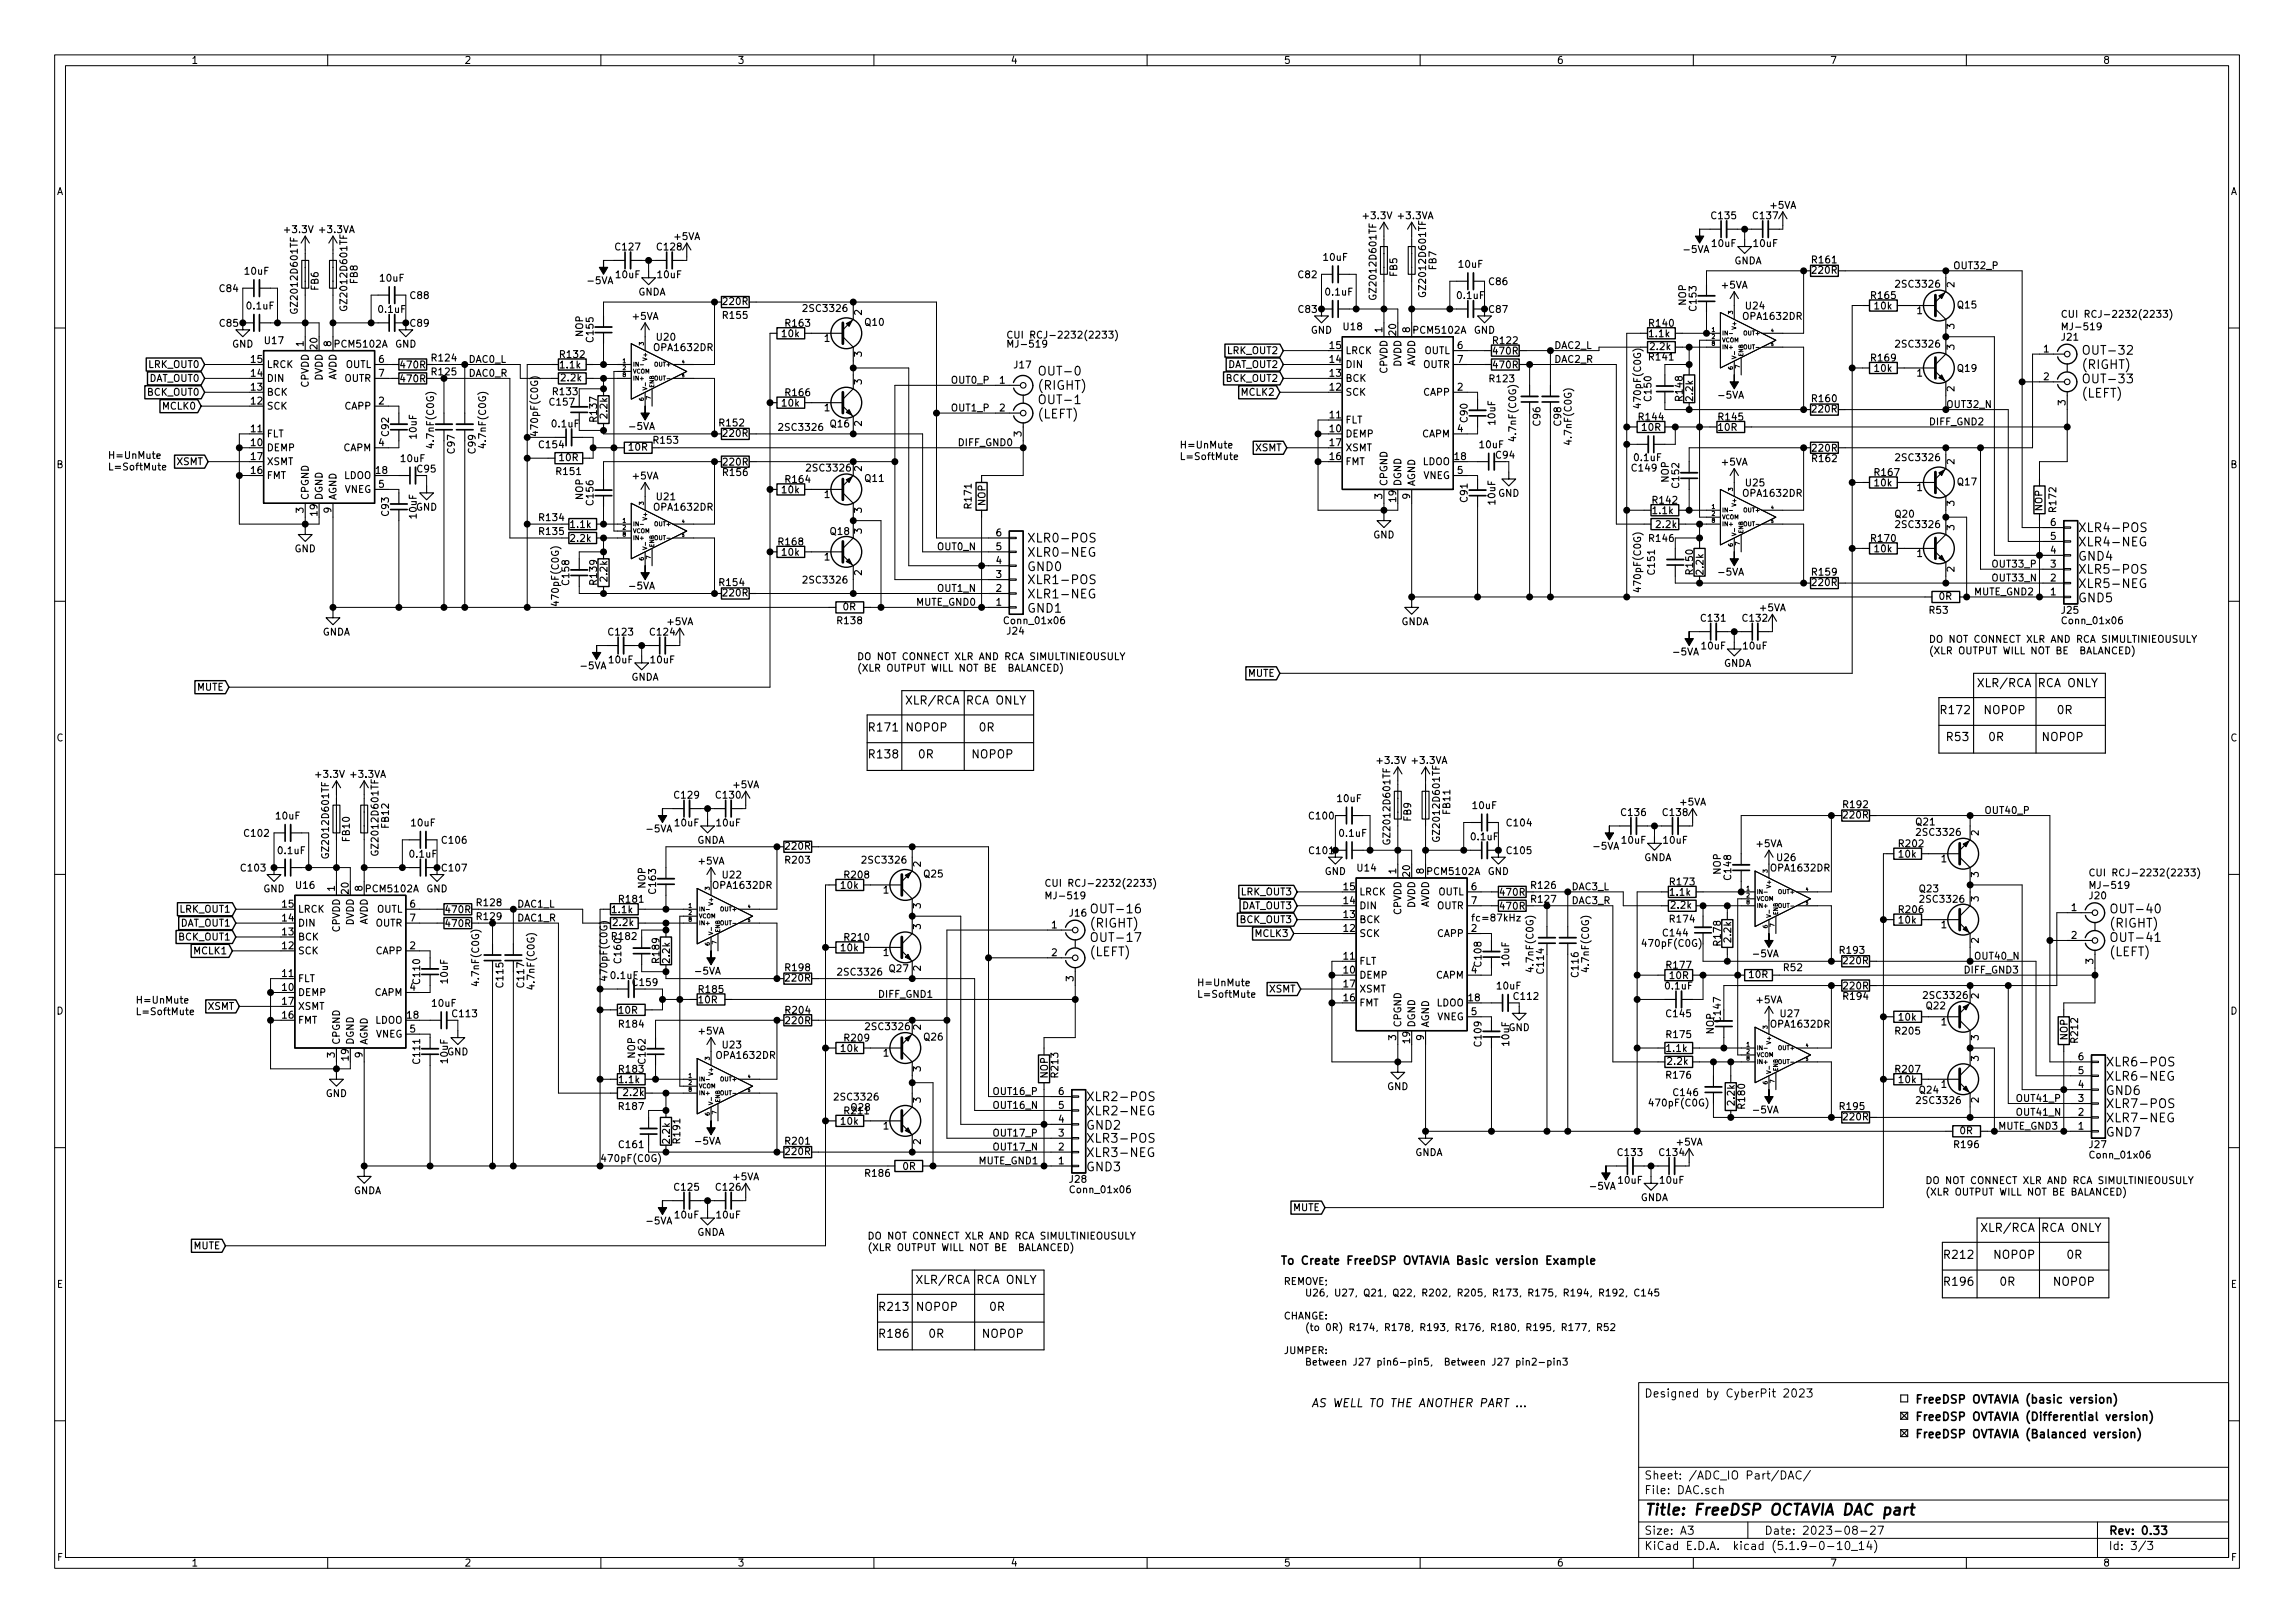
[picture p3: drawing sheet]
<svg xmlns="http://www.w3.org/2000/svg" width="420mm" height="297mm" viewBox="0 0 420 297" stroke-linecap="round" stroke-linejoin="round" font-family="sans-serif">
<defs><g id="words">
<text font-size="2.8" x="301" y="277.3">Title: FreeDSP OCTAVIA DAC part</text>
<g font-size="2.2">
<text x="381" y="64.9">OUT-32</text>
<text x="189.9" y="68.7">OUT-0</text>
<text x="189.9" y="71.3">(RIGHT)</text>
<text x="381" y="67.5">(RIGHT)</text>
<text x="381" y="70.1">OUT-33</text>
<text x="189.9" y="74">OUT-1</text>
<text x="189.9" y="76.6">(LEFT)</text>
<text x="381" y="72.8">(LEFT)</text>
<text x="188" y="99.3">XLR0-POS</text>
<text x="188" y="101.9">XLR0-NEG</text>
<text x="380.4" y="97.4">XLR4-POS</text>
<text x="380.4" y="100">XLR4-NEG</text>
<text x="188" y="104.5">GND0</text>
<text x="188" y="106.9">XLR1-POS</text>
<text x="380.4" y="102.6">GND4</text>
<text x="380.4" y="105">XLR5-POS</text>
<text x="380.4" y="107.6">XLR5-NEG</text>
<text x="188" y="109.5">XLR1-NEG</text>
<text x="188" y="112.1">GND1</text>
<text x="380.4" y="110.2">GND5</text>
<text x="199.4" y="167.1">OUT-16</text>
<text x="386.1" y="167.1">OUT-40</text>
<text x="199.4" y="169.8">(RIGHT)</text>
<text x="199.4" y="172.4">OUT-17</text>
<text x="386.1" y="169.8">(RIGHT)</text>
<text x="386.1" y="172.4">OUT-41</text>
<text x="199.4" y="175">(LEFT)</text>
<text x="386.1" y="175">(LEFT)</text>
<text x="385.4" y="195.2">XLR6-POS</text>
<text x="385.4" y="197.8">XLR6-NEG</text>
<text x="198.8" y="201.5">XLR2-POS</text>
<text x="385.4" y="202.8">XLR7-POS</text>
<text x="385.4" y="200.4">GND6</text>
<text x="198.8" y="209.1">XLR3-POS</text>
<text x="198.8" y="204.1">XLR2-NEG</text>
<text x="198.8" y="206.7">GND2</text>
<text x="385.4" y="205.4">XLR7-NEG</text>
<text x="385.4" y="208">GND7</text>
<text x="198.8" y="211.7">XLR3-NEG</text>
<text x="198.8" y="214.4">GND3</text>
</g>
<g font-size="2.1">
<text x="358.4" y="125.8">XLR/RCA RCA ONLY</text>
<text x="162.2" y="128.9">XLR/RCA RCA ONLY</text>
<text x="355" y="130.7">R172 NOPOP</text>
<text x="158.7" y="133.9">R171 NOPOP</text>
<text x="355.5" y="135.6">R53</text>
<text x="158.7" y="138.8">R138</text>
<text x="359.1" y="225.5">XLR/RCA RCA ONLY</text>
<text x="234.3" y="231.5">To Create FreeDSP OVTAVIA Basic version Example</text>
<text x="355.6" y="230.4">R212</text>
<text x="362.3" y="230.4">NOPOP</text>
<text x="160.7" y="239.9">R213 NOPOP</text>
<text x="164.1" y="235">XLR/RCA RCA ONLY</text>
<text x="355.6" y="235.3">R196</text>
<text x="160.7" y="244.8">R186</text>
<text x="240" y="257.5">AS WELL TO THE ANOTHER PART</text>
<text x="301" y="255.8">Designed by CyberPit 2023</text>
<text x="350.5" y="256.9">FreeDSP OVTAVIA (basic version)</text>
<text x="350.5" y="260">FreeDSP OVTAVIA (Differential version)</text>
<text x="350.5" y="263.2">FreeDSP OVTAVIA (Balanced version)</text>
<text x="301" y="273.5">File: DAC.sch</text>
<text x="301" y="270.8">Sheet: /ADC_IO Part/DAC/</text>
<text x="301" y="280.9">Size: A3</text>
<text x="323" y="280.9">Date: 2023-08-27</text>
<text x="386" y="280.9">Rev: 0.33</text>
<text x="301" y="283.7">KiCad E.D.A. kicad (5.1.9-0-10_14)</text>
<text x="386" y="283.7">Id: 3/3</text>
</g>
<g font-size="1.8">
<text x="35" y="11.7">1</text>
<text x="85" y="11.7">2</text>
<text x="135" y="11.7">3</text>
<text x="185" y="11.7">4</text>
<text x="235" y="11.7">5</text>
<text x="285" y="11.7">6</text>
<text x="335" y="11.7">7</text>
<text x="385" y="11.7">8</text>
<text x="10.4" y="35.7">A</text>
<text x="408.4" y="35.7">A</text>
<text x="249.8" y="40.1">+3.3V</text>
<text x="256.1" y="40.1">+3.3VA</text>
<text x="313.5" y="40.1">C135</text>
<text x="321.1" y="40.1">C137</text>
<text x="324.2" y="38.2">+5VA</text>
<text x="52.3" y="42.7">+3.3V</text>
<text x="58.6" y="42.7">+3.3VA</text>
<text x="112.8" y="45.8">C127</text>
<text x="120.4" y="45.8">C128</text>
<text x="123.5" y="43.9">+5VA</text>
<text x="242.4" y="47.7">10uF</text>
<text x="308.5" y="46.3">-5VA</text>
<text x="313.5" y="45.2">10uF</text>
<text x="321.1" y="45.2">10uF</text>
<text x="40.3" y="53.5">C84</text>
<text x="44.9" y="50.3">10uF</text>
<text x="58.3" y="53.1" transform="rotate(-90 58.3 53.1)">FB6</text>
<text x="65.5" y="51.9" transform="rotate(-90 65.5 51.9)">FB8</text>
<text x="69.7" y="51.5">10uF</text>
<text x="107.8" y="52">-5VA</text>
<text x="112.9" y="50.9">10uF</text>
<text x="120.5" y="50.9">10uF</text>
<text x="237.7" y="50.9">C82</text>
<text x="255.8" y="50.6" transform="rotate(-90 255.8 50.6)">FB5</text>
<text x="261.1" y="53.8" transform="rotate(-90 261.1 53.8)">GZ2012D601TF</text>
<text x="263" y="49.4" transform="rotate(-90 263 49.4)">FB7</text>
<text x="267.2" y="49">10uF</text>
<text x="272.7" y="52.2">C86</text>
<text x="315.3" y="52.8">+5VA</text>
<text x="317.4" y="48.4">GNDA</text>
<text x="331.9" y="48.2">R161</text>
<text x="331.9" y="50.1">220R</text>
<text x="347.4" y="52.6">2SC3326</text>
<text x="357.5" y="49.3">OUT32_P</text>
<text x="357.8" y="52.6" transform="rotate(-90 357.8 52.6)">2</text>
<text x="40.3" y="59.8">C85</text>
<text x="45.3" y="56.6">0.1uF</text>
<text x="54.5" y="56.8" transform="rotate(-90 54.5 56.8)">GZ2012D601TF</text>
<text x="63.6" y="56.3" transform="rotate(-90 63.6 56.3)">GZ2012D601TF</text>
<text x="69.4" y="57.3">0.1uF</text>
<text x="75.2" y="54.7">C88</text>
<text x="75.2" y="59.8">C89</text>
<text x="115.9" y="58.5">+5VA</text>
<text x="116.8" y="54.1">GNDA</text>
<text x="132.5" y="58.4">R155</text>
<text x="132.5" y="55.8">220R</text>
<text x="143.9" y="59.8">R163</text>
<text x="147.4" y="57.1">2SC3326</text>
<text x="157.8" y="57.7" transform="rotate(-90 157.8 57.7)">2</text>
<text x="158.4" y="59.6">Q10</text>
<text x="237.8" y="57.3">C83</text>
<text x="242.8" y="54.1">0.1uF</text>
<text x="252" y="54.3" transform="rotate(-90 252 54.3)">GZ2012D601TF</text>
<text x="266.9" y="54.7">0.1uF</text>
<text x="272.7" y="57.3">C87</text>
<text x="302.1" y="59.8">R140</text>
<text x="308.7" y="55.9" transform="rotate(-90 308.7 55.9)">NOP</text>
<text x="310.6" y="56.8" transform="rotate(-90 310.6 56.8)">C153</text>
<text x="319.3" y="58.5">OPA1632DR</text>
<text x="319.7" y="56.6">U24</text>
<text x="342.7" y="54.7">R165</text>
<text x="343.3" y="56.6">10k</text>
<text x="351" y="57.5">1</text>
<text x="358.4" y="56.5">Q15</text>
<text x="377.2" y="58.2">CUI RCJ-2232(2233)</text>
<text x="42.5" y="63.6">GND</text>
<text x="48.5" y="63">U17</text>
<text x="55.6" y="63.4" transform="rotate(-90 55.6 63.4)">1</text>
<text x="58.1" y="63.9" transform="rotate(-90 58.1 63.9)">20</text>
<text x="60.7" y="63.4" transform="rotate(-90 60.7 63.4)">8</text>
<text x="61.5" y="63.6">PCM5102A</text>
<text x="72.3" y="63.6">GND</text>
<text x="102.7" y="65.5">R132</text>
<text x="106.8" y="61.6" transform="rotate(-90 106.8 61.6)">NOP</text>
<text x="108.7" y="62.5" transform="rotate(-90 108.7 62.5)">C155</text>
<text x="119.9" y="64.2">OPA1632DR</text>
<text x="120.3" y="62.3">U20</text>
<text x="143.2" y="61.7">10k</text>
<text x="151" y="62.6">1</text>
<text x="157.8" y="65.3" transform="rotate(-90 157.8 65.3)">3</text>
<text x="184.1" y="62">CUI RCJ-2232(2233)</text>
<text x="185.1" y="63.6">MJ-519</text>
<text x="224.8" y="64.8">LRK_OUT2</text>
<text x="240" y="61.1">GND</text>
<text x="243.5" y="63.9">15</text>
<text x="246" y="60.4">U18</text>
<text x="246.3" y="64.8">LRCK</text>
<text x="253.1" y="60.8" transform="rotate(-90 253.1 60.8)">1</text>
<text x="255.6" y="61.3" transform="rotate(-90 255.6 61.3)">20</text>
<text x="258.1" y="60.8" transform="rotate(-90 258.1 60.8)">8</text>
<text x="259" y="61.1">PCM5102A</text>
<text x="260.7" y="64.8">OUTL</text>
<text x="266.9" y="63.9">6</text>
<text x="269.8" y="61.1">GND</text>
<text x="273.5" y="63">R122</text>
<text x="273.5" y="64.9">470R</text>
<text x="284.5" y="63.9">DAC2_L</text>
<text x="302" y="61.7">1.1k</text>
<text x="302" y="66">R141</text>
<text x="302.2" y="64.1">2.2k</text>
<text x="347.4" y="63.6">2SC3326</text>
<text x="357.8" y="64" transform="rotate(-90 357.8 64)">3</text>
<text x="357.8" y="60.2" transform="rotate(-90 357.8 60.2)">3</text>
<text x="374.2" y="64.5">1</text>
<text x="377.5" y="62.3">J21</text>
<text x="378.1" y="60.4">MJ-519</text>
<text x="27.3" y="67.3">LRK_OUT0</text>
<text x="27.3" y="69.9">DAT_OUT0</text>
<text x="46" y="71.5">13</text>
<text x="46" y="68.9">14</text>
<text x="46" y="66.4">15</text>
<text x="48.8" y="69.9">DIN</text>
<text x="48.8" y="67.3">LRCK</text>
<text x="56.5" y="70.9" transform="rotate(-90 56.5 70.9)">CPVDD</text>
<text x="59.1" y="69.7" transform="rotate(-90 59.1 69.7)">DVDD</text>
<text x="61.6" y="69.7" transform="rotate(-90 61.6 69.7)">AVDD</text>
<text x="63.1" y="69.9">OUTR</text>
<text x="63.2" y="67.3">OUTL</text>
<text x="69.4" y="66.4">6</text>
<text x="69.4" y="68.9">7</text>
<text x="73.5" y="70">470R</text>
<text x="73.5" y="67.4">470R</text>
<text x="79.2" y="68.7">R125</text>
<text x="79.2" y="66.2">R124</text>
<text x="85.7" y="66.4">DAC0_L</text>
<text x="85.7" y="68.9">DAC0_R</text>
<text x="102.6" y="67.4">1.1k</text>
<text x="102.8" y="69.8">2.2k</text>
<text x="157.8" y="70.4" transform="rotate(-90 157.8 70.4)">3</text>
<text x="174" y="70.2">OUT0_P</text>
<text x="183" y="70.2">1</text>
<text x="185.7" y="67.4">J17</text>
<text x="224.6" y="69.9">BCK_OUT2</text>
<text x="224.8" y="67.3">DAT_OUT2</text>
<text x="243.5" y="71.5">12</text>
<text x="243.5" y="68.9">13</text>
<text x="243.5" y="66.4">14</text>
<text x="246.3" y="69.9">BCK</text>
<text x="246.3" y="67.3">DIN</text>
<text x="254" y="68.3" transform="rotate(-90 254 68.3)">CPVDD</text>
<text x="256.5" y="67.1" transform="rotate(-90 256.5 67.1)">DVDD</text>
<text x="259.1" y="67.1" transform="rotate(-90 259.1 67.1)">AVDD</text>
<text x="260.6" y="67.3">OUTR</text>
<text x="266.9" y="71.5">2</text>
<text x="266.9" y="66.4">7</text>
<text x="272.8" y="70">R123</text>
<text x="273.5" y="67.4">470R</text>
<text x="284.5" y="66.4">DAC2_R</text>
<text x="342.7" y="66.2">R169</text>
<text x="343.3" y="68.1">10k</text>
<text x="351" y="68.9">1</text>
<text x="357.8" y="71.6" transform="rotate(-90 357.8 71.6)">2</text>
<text x="358.4" y="68.1">Q19</text>
<text x="374.2" y="69.6">2</text>
<text x="27.1" y="72.4">BCK_OUT0</text>
<text x="29.9" y="75">MCLK0</text>
<text x="46" y="74">12</text>
<text x="48.8" y="75">SCK</text>
<text x="48.8" y="72.4">BCK</text>
<text x="63.2" y="75">CAPP</text>
<text x="69.4" y="74">2</text>
<text x="100.8" y="74.2">C157</text>
<text x="101.4" y="72.3">R133</text>
<text x="109.3" y="77" transform="rotate(-90 109.3 77)">R137</text>
<text x="111.2" y="76.5" transform="rotate(-90 111.2 76.5)">2.2k</text>
<text x="143.2" y="74.4">10k</text>
<text x="143.9" y="72.5">R166</text>
<text x="151" y="75.3">1</text>
<text x="157.8" y="78" transform="rotate(-90 157.8 78)">2</text>
<text x="174" y="75.3">OUT1_P</text>
<text x="183" y="75.3">2</text>
<text x="227.4" y="72.4">MCLK2</text>
<text x="243.5" y="76.6">11</text>
<text x="246.3" y="77.5">FLT</text>
<text x="246.3" y="72.4">SCK</text>
<text x="260.7" y="72.4">CAPP</text>
<text x="268.7" y="77.2" transform="rotate(-90 268.7 77.2)">C90</text>
<text x="273.8" y="77.7" transform="rotate(-90 273.8 77.7)">10uF</text>
<text x="282" y="77.9" transform="rotate(-90 282 77.9)">C96</text>
<text x="285.8" y="77.9" transform="rotate(-90 285.8 77.9)">C98</text>
<text x="300.2" y="76.9">R144</text>
<text x="300.4" y="74.2" transform="rotate(-90 300.4 74.2)">470pF(C0G)</text>
<text x="302.3" y="73.3" transform="rotate(-90 302.3 73.3)">C150</text>
<text x="308.1" y="73.2" transform="rotate(-90 308.1 73.2)">R148</text>
<text x="310" y="73.3" transform="rotate(-90 310 73.3)">2.2k</text>
<text x="314.8" y="76.9">R145</text>
<text x="314.8" y="73">-5VA</text>
<text x="331.9" y="73.6">R160</text>
<text x="331.9" y="75.5">220R</text>
<text x="353.1" y="77.8">DIFF_GND2</text>
<text x="356.2" y="74.7">OUT32_N</text>
<text x="378.2" y="74.2" transform="rotate(-90 378.2 74.2)">3</text>
<text x="19.7" y="84">H=UnMute</text>
<text x="46" y="81.6">10</text>
<text x="46" y="79.1">11</text>
<text x="48.8" y="82.6">DEMP</text>
<text x="48.8" y="80">FLT</text>
<text x="62.9" y="82.6">CAPM</text>
<text x="69.4" y="81.6">4</text>
<text x="71.2" y="79.8" transform="rotate(-90 71.2 79.8)">C92</text>
<text x="76.3" y="80.2" transform="rotate(-90 76.3 80.2)">10uF</text>
<text x="79.5" y="81.6" transform="rotate(-90 79.5 81.6)">4.7nF(C0G)</text>
<text x="83.3" y="82.9" transform="rotate(-90 83.3 82.9)">C97</text>
<text x="87.1" y="82.9" transform="rotate(-90 87.1 82.9)">C99</text>
<text x="89" y="81.6" transform="rotate(-90 89 81.6)">4.7nF(C0G)</text>
<text x="98.5" y="79.3" transform="rotate(-90 98.5 79.3)">470pF(C0G)</text>
<text x="98.8" y="82">C154</text>
<text x="101.2" y="78.2">0.1uF</text>
<text x="115.2" y="82.5">10R</text>
<text x="115.4" y="78.7">-5VA</text>
<text x="119.8" y="81.2">R153</text>
<text x="131.9" y="78">R152</text>
<text x="132.5" y="79.9">220R</text>
<text x="142.9" y="78.9">2SC3326</text>
<text x="152.1" y="78.2">Q16</text>
<text x="175.3" y="81.6">DIFF_GND0</text>
<text x="187" y="79.9" transform="rotate(-90 187 79.9)">3</text>
<text x="215.9" y="82.1">H=UnMute</text>
<text x="229.8" y="82.6">XSMT</text>
<text x="243.5" y="79.1">10</text>
<text x="243.5" y="81.6">17</text>
<text x="246.3" y="80">DEMP</text>
<text x="246.3" y="82.6">XSMT</text>
<text x="260.3" y="80">CAPM</text>
<text x="266.9" y="79.1">4</text>
<text x="271" y="82">10uF</text>
<text x="273.9" y="83.9">C94</text>
<text x="277.6" y="80.3" transform="rotate(-90 277.6 80.3)">4.7nF(C0G)</text>
<text x="287.7" y="80.9" transform="rotate(-90 287.7 80.9)">4.7nF(C0G)</text>
<text x="300.7" y="78.9">10R</text>
<text x="314.6" y="78.9">10R</text>
<text x="331.9" y="82.7">220R</text>
<text x="10.4" y="85.7">B</text>
<text x="19.7" y="86.1">L=SoftMute</text>
<text x="32.4" y="85.1">XSMT</text>
<text x="46" y="86.7">16</text>
<text x="46" y="84.2">17</text>
<text x="48.8" y="87.7">FMT</text>
<text x="48.8" y="85.1">XSMT</text>
<text x="63" y="87.7">LDOO</text>
<text x="68.9" y="86.7">18</text>
<text x="69.4" y="89.3">5</text>
<text x="73.5" y="84.6">10uF</text>
<text x="76.5" y="86.5">C95</text>
<text x="102" y="86.9">R151</text>
<text x="102.5" y="84.4">10R</text>
<text x="115.9" y="87.7">+5VA</text>
<text x="132.5" y="87.1">R156</text>
<text x="132.5" y="85.2">220R</text>
<text x="143.9" y="88.4">R164</text>
<text x="148" y="86.3">2SC3326</text>
<text x="157.8" y="86.2" transform="rotate(-90 157.8 86.2)">2</text>
<text x="158.4" y="88.2">Q11</text>
<text x="215.9" y="84.2">L=SoftMute</text>
<text x="243.5" y="84.2">16</text>
<text x="246.3" y="85.1">FMT</text>
<text x="254" y="89.1" transform="rotate(-90 254 89.1)">CPGND</text>
<text x="256.5" y="89.1" transform="rotate(-90 256.5 89.1)">DGND</text>
<text x="259.1" y="89.1" transform="rotate(-90 259.1 89.1)">AGND</text>
<text x="260.5" y="85.1">LDOO</text>
<text x="260.6" y="87.7">VNEG</text>
<text x="266.4" y="84.2">18</text>
<text x="266.9" y="86.7">5</text>
<text x="298.9" y="86.3">C149</text>
<text x="299.3" y="84.4">0.1uF</text>
<text x="305.5" y="88.3" transform="rotate(-90 305.5 88.3)">NOP</text>
<text x="307.4" y="89.1" transform="rotate(-90 307.4 89.1)">C152</text>
<text x="315.3" y="85.2">+5VA</text>
<text x="319.7" y="89">U25</text>
<text x="331.9" y="84.6">R162</text>
<text x="343.3" y="89">10k</text>
<text x="343.3" y="87.1">R167</text>
<text x="347.4" y="84.4">2SC3326</text>
<text x="351" y="89.9">1</text>
<text x="357.8" y="85" transform="rotate(-90 357.8 85)">2</text>
<text x="358.4" y="88.8">Q17</text>
<text x="408.4" y="85.7">B</text>
<text x="55.6" y="93.9" transform="rotate(-90 55.6 93.9)">3</text>
<text x="56.5" y="91.6" transform="rotate(-90 56.5 91.6)">CPGND</text>
<text x="58.1" y="94.3" transform="rotate(-90 58.1 94.3)">19</text>
<text x="59.1" y="91.6" transform="rotate(-90 59.1 91.6)">DGND</text>
<text x="60.7" y="93.9" transform="rotate(-90 60.7 93.9)">9</text>
<text x="61.6" y="91.6" transform="rotate(-90 61.6 91.6)">AGND</text>
<text x="63.1" y="90.2">VNEG</text>
<text x="71.2" y="94.4" transform="rotate(-90 71.2 94.4)">C93</text>
<text x="76.1" y="93.5">GND</text>
<text x="76.3" y="94.8" transform="rotate(-90 76.3 94.8)">10uF</text>
<text x="98.9" y="95.4">R134</text>
<text x="106.8" y="91.5" transform="rotate(-90 106.8 91.5)">NOP</text>
<text x="108.7" y="92.3" transform="rotate(-90 108.7 92.3)">C156</text>
<text x="119.9" y="93.5">OPA1632DR</text>
<text x="120.3" y="91.6">U21</text>
<text x="143.2" y="90.3">10k</text>
<text x="151" y="91.1">1</text>
<text x="157.8" y="93.9" transform="rotate(-90 157.8 93.9)">3</text>
<text x="177.9" y="92.9" transform="rotate(-90 177.9 92.9)">R171</text>
<text x="180.4" y="92.6" transform="rotate(-90 180.4 92.6)">NOP</text>
<text x="253.1" y="91.3" transform="rotate(-90 253.1 91.3)">3</text>
<text x="255.6" y="91.8" transform="rotate(-90 255.6 91.8)">19</text>
<text x="258.1" y="91.3" transform="rotate(-90 258.1 91.3)">9</text>
<text x="268.7" y="91.8" transform="rotate(-90 268.7 91.8)">C91</text>
<text x="273.8" y="92.3" transform="rotate(-90 273.8 92.3)">10uF</text>
<text x="274.3" y="90.9">GND</text>
<text x="302.7" y="94.1">1.1k</text>
<text x="302.7" y="92.2">R142</text>
<text x="319.3" y="90.9">OPA1632DR</text>
<text x="347" y="94.7">Q20</text>
<text x="357.8" y="92.6" transform="rotate(-90 357.8 92.6)">3</text>
<text x="373.9" y="93.5" transform="rotate(-90 373.9 93.5)">NOP</text>
<text x="376.5" y="93.6" transform="rotate(-90 376.5 93.6)">R172</text>
<text x="53.9" y="101.1">GND</text>
<text x="98.9" y="97.9">R135</text>
<text x="104.5" y="99.2">2.2k</text>
<text x="104.5" y="96.6">1.1k</text>
<text x="142.7" y="99.8">R168</text>
<text x="143.2" y="101.7">10k</text>
<text x="152.1" y="97.9">Q18</text>
<text x="157.8" y="97.7" transform="rotate(-90 157.8 97.7)">3</text>
<text x="171.4" y="100.7">OUT0_N</text>
<text x="182.4" y="100.7">5</text>
<text x="182.4" y="98.2">6</text>
<text x="251.4" y="98.5">GND</text>
<text x="302.1" y="99.2">R146</text>
<text x="303.3" y="96.6">2.2k</text>
<text x="342.7" y="99.2">R170</text>
<text x="343.3" y="101.1">10k</text>
<text x="347.4" y="96.6">2SC3326</text>
<text x="351" y="101.9">1</text>
<text x="357.8" y="97" transform="rotate(-90 357.8 97)">3</text>
<text x="375.4" y="101.3">4</text>
<text x="375.4" y="98.8">5</text>
<text x="375.4" y="96.3">6</text>
<text x="104.2" y="106.9" transform="rotate(-90 104.2 106.9)">C158</text>
<text x="109.3" y="106.9" transform="rotate(-90 109.3 106.9)">R139</text>
<text x="111.2" y="106.3" transform="rotate(-90 111.2 106.3)">2.2k</text>
<text x="115.4" y="107.9">-5VA</text>
<text x="131.9" y="107.3">R154</text>
<text x="147.4" y="106.8">2SC3326</text>
<text x="151" y="102.6">1</text>
<text x="157.8" y="105.3" transform="rotate(-90 157.8 105.3)">2</text>
<text x="182.4" y="105.8">3</text>
<text x="182.4" y="103.2">4</text>
<text x="300.4" y="107.9" transform="rotate(-90 300.4 107.9)">470pF(C0G)</text>
<text x="303" y="105" transform="rotate(-90 303 105)">C151</text>
<text x="310" y="105" transform="rotate(-90 310 105)">R150</text>
<text x="311.9" y="105" transform="rotate(-90 311.9 105)">2.2k</text>
<text x="314.8" y="105.3">-5VA</text>
<text x="331.9" y="105.3">R159</text>
<text x="331.9" y="107.3">220R</text>
<text x="357.8" y="104.7" transform="rotate(-90 357.8 104.7)">2</text>
<text x="364.5" y="103.9">OUT33_P</text>
<text x="364.5" y="106.4">OUT33_N</text>
<text x="375.4" y="106.4">2</text>
<text x="375.4" y="103.9">3</text>
<text x="102.3" y="110.4" transform="rotate(-90 102.3 110.4)">470pF(C0G)</text>
<text x="132.5" y="109.2">220R</text>
<text x="154.4" y="111.7">0R</text>
<text x="167.6" y="110.9">MUTE_GND0</text>
<text x="171.4" y="108.3">OUT1_N</text>
<text x="182.4" y="110.9">1</text>
<text x="182.4" y="108.3">2</text>
<text x="311.6" y="113.8">C131</text>
<text x="319.2" y="113.8">C132</text>
<text x="322.2" y="111.9">+5VA</text>
<text x="353.3" y="112.3">R53</text>
<text x="355" y="109.8">0R</text>
<text x="361.3" y="109">MUTE_GND2</text>
<text x="375.4" y="109">1</text>
<text x="377.5" y="112.3">J25</text>
<text x="59" y="116.3">GNDA</text>
<text x="111.5" y="116.3">C123</text>
<text x="119.2" y="116.3">C124</text>
<text x="122.2" y="114.4">+5VA</text>
<text x="153.4" y="114.2">R138</text>
<text x="184.2" y="114.2">Conn_01x06</text>
<text x="184.5" y="116.1">J24</text>
<text x="256.5" y="114.4">GNDA</text>
<text x="306.6" y="120">-5VA</text>
<text x="311.6" y="118.9">10uF</text>
<text x="319.2" y="118.9">10uF</text>
<text x="353.1" y="117.6">DO NOT CONNECT XLR AND RCA SIMULTINIEOUSULY</text>
<text x="353.1" y="119.7">(XLR OUTPUT WILL NOT BE BALANCED)</text>
<text x="377.9" y="114.2">Conn_01x06</text>
<text x="106.6" y="122.5">-5VA</text>
<text x="111.6" y="121.4">10uF</text>
<text x="115.5" y="124.6">GNDA</text>
<text x="119.2" y="121.4">10uF</text>
<text x="156.8" y="120.8">DO NOT CONNECT XLR AND RCA SIMULTINIEOUSULY</text>
<text x="156.8" y="122.9">(XLR OUTPUT WILL NOT BE BALANCED)</text>
<text x="228.5" y="123.9">MUTE</text>
<text x="315.5" y="122">GNDA</text>
<text x="36.1" y="126.4">MUTE</text>
<text x="10.4" y="135.7">C</text>
<text x="408.4" y="135.7">C</text>
<text x="58" y="142.4">+3.3V</text>
<text x="64.3" y="142.4">+3.3VA</text>
<text x="252.3" y="139.8">+3.3V</text>
<text x="258.6" y="139.8">+3.3VA</text>
<text x="50.6" y="150">10uF</text>
<text x="123.6" y="146.2">C129</text>
<text x="131.2" y="146.2">C130</text>
<text x="134.3" y="144.3">+5VA</text>
<text x="239.8" y="150">C100</text>
<text x="244.9" y="146.8">10uF</text>
<text x="265.5" y="148.9" transform="rotate(-90 265.5 148.9)">FB11</text>
<text x="269.7" y="148.1">10uF</text>
<text x="297" y="149.3">C136</text>
<text x="304.6" y="149.3">C138</text>
<text x="307.6" y="147.4">+5VA</text>
<text x="337.6" y="147.9">R192</text>
<text x="337.6" y="149.8">220R</text>
<text x="363.2" y="149">OUT40_P</text>
<text x="44.9" y="153.1">C102</text>
<text x="64" y="153.9" transform="rotate(-90 64 153.9)">FB10</text>
<text x="71.2" y="151.5" transform="rotate(-90 71.2 151.5)">FB12</text>
<text x="75.4" y="151.2">10uF</text>
<text x="81.1" y="154.4">C106</text>
<text x="118.6" y="152.3">-5VA</text>
<text x="123.6" y="151.2">10uF</text>
<text x="127.6" y="154.4">GNDA</text>
<text x="131.3" y="151.2">10uF</text>
<text x="143.9" y="155.5">220R</text>
<text x="245.3" y="153.1">0.1uF</text>
<text x="254.5" y="154" transform="rotate(-90 254.5 154)">GZ2012D601TF</text>
<text x="258.3" y="150.3" transform="rotate(-90 258.3 150.3)">FB9</text>
<text x="263.6" y="153.5" transform="rotate(-90 263.6 153.5)">GZ2012D601TF</text>
<text x="269.4" y="153.8">0.1uF</text>
<text x="276" y="151.2">C104</text>
<text x="292" y="155.5">-5VA</text>
<text x="297" y="154.4">10uF</text>
<text x="304.6" y="154.4">10uF</text>
<text x="321.6" y="155.1">+5VA</text>
<text x="347.8" y="155.1">R202</text>
<text x="350.8" y="151.1">Q21</text>
<text x="351.2" y="153">2SC3326</text>
<text x="362.3" y="152.9" transform="rotate(-90 362.3 152.9)">2</text>
<text x="44.2" y="159.5">C103</text>
<text x="51" y="156.3">0.1uF</text>
<text x="60.2" y="156.5" transform="rotate(-90 60.2 156.5)">GZ2012D601TF</text>
<text x="69.3" y="156" transform="rotate(-90 69.3 156)">GZ2012D601TF</text>
<text x="75.1" y="157">0.1uF</text>
<text x="81.1" y="159.5">C107</text>
<text x="127.9" y="158.2">+5VA</text>
<text x="132.4" y="160.8">U22</text>
<text x="143.9" y="158.1">R203</text>
<text x="154.7" y="160.8">R208</text>
<text x="158.2" y="158.1">2SC3326</text>
<text x="168.6" y="158.6" transform="rotate(-90 168.6 158.6)">2</text>
<text x="169.2" y="160.6">Q25</text>
<text x="239.8" y="156.3">C101</text>
<text x="242.5" y="160.1">GND</text>
<text x="248.6" y="159.5">U14</text>
<text x="255.6" y="159.9" transform="rotate(-90 255.6 159.9)">1</text>
<text x="258.1" y="160.4" transform="rotate(-90 258.1 160.4)">20</text>
<text x="260.7" y="159.9" transform="rotate(-90 260.7 159.9)">8</text>
<text x="261.5" y="160.1">PCM5102A</text>
<text x="272.4" y="160.1">GND</text>
<text x="276" y="156.3">C105</text>
<text x="300.9" y="157.6">GNDA</text>
<text x="315" y="160.1" transform="rotate(-90 315 160.1)">NOP</text>
<text x="316.9" y="160.9" transform="rotate(-90 316.9 160.9)">C148</text>
<text x="324.4" y="159.5">OPA1632DR</text>
<text x="325.4" y="157.6">U26</text>
<text x="347.7" y="157">10k</text>
<text x="355.4" y="157.8">1</text>
<text x="362.3" y="160.5" transform="rotate(-90 362.3 160.5)">3</text>
<text x="382.3" y="160.4">CUI RCJ-2232(2233)</text>
<text x="33" y="167">LRK_OUT1</text>
<text x="48.2" y="163.3">GND</text>
<text x="51.7" y="166.1">15</text>
<text x="54.3" y="162.7">U16</text>
<text x="54.5" y="167">LRCK</text>
<text x="61.3" y="163.1" transform="rotate(-90 61.3 163.1)">1</text>
<text x="63.8" y="163.6" transform="rotate(-90 63.8 163.6)">20</text>
<text x="66.4" y="163.1" transform="rotate(-90 66.4 163.1)">8</text>
<text x="67.2" y="163.3">PCM5102A</text>
<text x="69" y="167">OUTL</text>
<text x="75.1" y="166.1">6</text>
<text x="78.1" y="163.3">GND</text>
<text x="81.7" y="167.1">470R</text>
<text x="87.4" y="165.8">R128</text>
<text x="94.6" y="166.1">DAC1_L</text>
<text x="112.2" y="167.1">1.1k</text>
<text x="113.5" y="165.2">R181</text>
<text x="118.2" y="162.6" transform="rotate(-90 118.2 162.6)">NOP</text>
<text x="120.1" y="163.4" transform="rotate(-90 120.1 163.4)">C163</text>
<text x="130.7" y="162.7">OPA1632DR</text>
<text x="154" y="162.7">10k</text>
<text x="161.7" y="163.5">1</text>
<text x="168.6" y="166.3" transform="rotate(-90 168.6 166.3)">3</text>
<text x="191.1" y="162.3">CUI RCJ-2232(2233)</text>
<text x="192" y="164.6">MJ-519</text>
<text x="195.9" y="167.8">J16</text>
<text x="227.3" y="166.4">DAT_OUT3</text>
<text x="227.3" y="163.9">LRK_OUT3</text>
<text x="246" y="165.5">14</text>
<text x="246" y="162.9">15</text>
<text x="248.8" y="166.4">DIN</text>
<text x="248.8" y="163.9">LRCK</text>
<text x="256.5" y="167.4" transform="rotate(-90 256.5 167.4)">CPVDD</text>
<text x="259.1" y="166.2" transform="rotate(-90 259.1 166.2)">DVDD</text>
<text x="261.6" y="166.2" transform="rotate(-90 261.6 166.2)">AVDD</text>
<text x="263.1" y="166.4">OUTR</text>
<text x="263.3" y="163.9">OUTL</text>
<text x="269.4" y="162.9">6</text>
<text x="269.4" y="165.5">7</text>
<text x="274.8" y="163.9">470R</text>
<text x="274.8" y="166.5">470R</text>
<text x="280.5" y="162.7">R126</text>
<text x="280.5" y="165.2">R127</text>
<text x="287.7" y="162.9">DAC3_L</text>
<text x="287.7" y="165.5">DAC3_R</text>
<text x="305.8" y="163.9">1.1k</text>
<text x="305.9" y="162">R173</text>
<text x="306" y="166.3">2.2k</text>
<text x="347.8" y="167.1">R206</text>
<text x="351.5" y="163.3">Q23</text>
<text x="351.8" y="165.2">2SC3326</text>
<text x="362.3" y="165" transform="rotate(-90 362.3 165)">3</text>
<text x="379.2" y="166.7">1</text>
<text x="382.6" y="164.6">J20</text>
<text x="383.2" y="162.7">MJ-519</text>
<text x="32.8" y="172.1">BCK_OUT1</text>
<text x="33" y="169.6">DAT_OUT1</text>
<text x="51.7" y="173.7">12</text>
<text x="51.7" y="171.2">13</text>
<text x="51.7" y="168.6">14</text>
<text x="54.5" y="172.1">BCK</text>
<text x="54.5" y="169.6">DIN</text>
<text x="62.2" y="170.6" transform="rotate(-90 62.2 170.6)">CPVDD</text>
<text x="64.8" y="169.4" transform="rotate(-90 64.8 169.4)">DVDD</text>
<text x="67.3" y="169.4" transform="rotate(-90 67.3 169.4)">AVDD</text>
<text x="68.8" y="169.6">OUTR</text>
<text x="75.1" y="173.7">2</text>
<text x="75.1" y="168.6">7</text>
<text x="81.7" y="169.7">470R</text>
<text x="87.4" y="168.4">R129</text>
<text x="94.6" y="168.6">DAC1_R</text>
<text x="112.2" y="172">R182</text>
<text x="112.3" y="169.5">2.2k</text>
<text x="154.7" y="172.2">R210</text>
<text x="168.6" y="170.1" transform="rotate(-90 168.6 170.1)">3</text>
<text x="192.6" y="169.9">1</text>
<text x="227.1" y="168.9">BCK_OUT3</text>
<text x="229.9" y="171.5">MCLK3</text>
<text x="246" y="170.5">12</text>
<text x="246" y="168">13</text>
<text x="248.8" y="171.5">SCK</text>
<text x="248.8" y="168.9">BCK</text>
<text x="263.2" y="171.5">CAPP</text>
<text x="269.2" y="168.6">fc=87kHz</text>
<text x="269.4" y="170.5">2</text>
<text x="301.1" y="173.3">470pF(C0G)</text>
<text x="304.6" y="171.4">C144</text>
<text x="305.8" y="168.8">R174</text>
<text x="315" y="172.9" transform="rotate(-90 315 172.9)">R178</text>
<text x="316.9" y="172.4" transform="rotate(-90 316.9 172.4)">2.2k</text>
<text x="347.7" y="169">10k</text>
<text x="355.4" y="169.9">1</text>
<text x="362.3" y="172.6" transform="rotate(-90 362.3 172.6)">2</text>
<text x="379.2" y="171.8">2</text>
<text x="35.6" y="174.7">MCLK1</text>
<text x="51.7" y="178.8">11</text>
<text x="54.5" y="179.7">FLT</text>
<text x="54.5" y="174.7">SCK</text>
<text x="68.9" y="174.7">CAPP</text>
<text x="76.9" y="179.9" transform="rotate(-90 76.9 179.9)">C110</text>
<text x="82" y="179.9" transform="rotate(-90 82 179.9)">10uF</text>
<text x="87.7" y="180" transform="rotate(-90 87.7 180)">4.7nF(C0G)</text>
<text x="111.2" y="179" transform="rotate(-90 111.2 179)">470pF(C0G)</text>
<text x="112" y="179.2">0.1uF</text>
<text x="113.7" y="176.1" transform="rotate(-90 113.7 176.1)">C160</text>
<text x="120.7" y="176.1" transform="rotate(-90 120.7 176.1)">R189</text>
<text x="122.6" y="176.2" transform="rotate(-90 122.6 176.2)">2.2k</text>
<text x="127.5" y="178.4">-5VA</text>
<text x="143.9" y="177.7">R198</text>
<text x="143.9" y="179.6">220R</text>
<text x="153.7" y="178.5">2SC3326</text>
<text x="154" y="174.1">10k</text>
<text x="161.7" y="175">1</text>
<text x="162.9" y="177.9">Q27</text>
<text x="168.6" y="177.7" transform="rotate(-90 168.6 177.7)">2</text>
<text x="192.6" y="175">2</text>
<text x="196.5" y="179.6" transform="rotate(-90 196.5 179.6)">3</text>
<text x="246" y="178.2">10</text>
<text x="246" y="175.6">11</text>
<text x="248.8" y="179.1">DEMP</text>
<text x="248.8" y="176.6">FLT</text>
<text x="262.9" y="179.1">CAPM</text>
<text x="269.4" y="178.2">4</text>
<text x="271.2" y="176.8" transform="rotate(-90 271.2 176.8)">C108</text>
<text x="276.3" y="176.7" transform="rotate(-90 276.3 176.7)">10uF</text>
<text x="280.7" y="177.5" transform="rotate(-90 280.7 177.5)">4.7nF(C0G)</text>
<text x="282.7" y="178" transform="rotate(-90 282.7 178)">C114</text>
<text x="289" y="178.7" transform="rotate(-90 289 178.7)">C116</text>
<text x="290.9" y="177.5" transform="rotate(-90 290.9 177.5)">4.7nF(C0G)</text>
<text x="305.2" y="177.3">R177</text>
<text x="305.7" y="179.2">10R</text>
<text x="320.3" y="179">10R</text>
<text x="321.2" y="175.2">-5VA</text>
<text x="326.6" y="177.7">R52</text>
<text x="337" y="174.6">R193</text>
<text x="337.6" y="176.5">220R</text>
<text x="359.4" y="178.2">DIFF_GND3</text>
<text x="361.3" y="175.6">OUT40_N</text>
<text x="383.2" y="176.4" transform="rotate(-90 383.2 176.4)">3</text>
<text x="10.4" y="185.7">D</text>
<text x="24.8" y="183.7">H=UnMute</text>
<text x="24.8" y="185.8">L=SoftMute</text>
<text x="38.1" y="184.8">XSMT</text>
<text x="51.7" y="181.3">10</text>
<text x="51.7" y="183.9">17</text>
<text x="54.5" y="182.3">DEMP</text>
<text x="54.5" y="184.8">XSMT</text>
<text x="68.6" y="182.3">CAPM</text>
<text x="75.1" y="181.3">4</text>
<text x="79.2" y="184.3">10uF</text>
<text x="92.2" y="180.6" transform="rotate(-90 92.2 180.6)">C115</text>
<text x="96" y="180.6" transform="rotate(-90 96 180.6)">C117</text>
<text x="97.9" y="180.6" transform="rotate(-90 97.9 180.6)">4.7nF(C0G)</text>
<text x="113.3" y="185.5">10R</text>
<text x="116" y="180.5">C159</text>
<text x="127.9" y="183.6">10R</text>
<text x="128.1" y="181.7">R185</text>
<text x="143.9" y="185.5">R204</text>
<text x="160.7" y="182.6">DIFF_GND1</text>
<text x="219.1" y="180.5">H=UnMute</text>
<text x="219.1" y="182.6">L=SoftMute</text>
<text x="232.4" y="181.6">XSMT</text>
<text x="246" y="183.2">16</text>
<text x="246" y="180.7">17</text>
<text x="248.8" y="184.2">FMT</text>
<text x="248.8" y="181.6">XSMT</text>
<text x="263" y="184.2">LDOO</text>
<text x="268.9" y="183.2">18</text>
<text x="269.4" y="185.8">5</text>
<text x="274.1" y="181.1">10uF</text>
<text x="277.3" y="183">C112</text>
<text x="305" y="181.1">0.1uF</text>
<text x="321.6" y="183.6">+5VA</text>
<text x="337.6" y="183">R194</text>
<text x="337.6" y="181.1">220R</text>
<text x="352.5" y="182.8">2SC3326</text>
<text x="352.7" y="184.7">Q22</text>
<text x="362.3" y="182.8" transform="rotate(-90 362.3 182.8)">2</text>
<text x="408.4" y="185.7">D</text>
<text x="51.7" y="186.4">16</text>
<text x="54.5" y="187.4">FMT</text>
<text x="62.2" y="191.3" transform="rotate(-90 62.2 191.3)">CPGND</text>
<text x="64.8" y="191.3" transform="rotate(-90 64.8 191.3)">DGND</text>
<text x="67.3" y="191.3" transform="rotate(-90 67.3 191.3)">AGND</text>
<text x="68.7" y="187.4">LDOO</text>
<text x="68.8" y="189.9">VNEG</text>
<text x="74.6" y="186.4">18</text>
<text x="75.1" y="189">5</text>
<text x="83" y="186.2">C113</text>
<text x="113.5" y="188.1">R184</text>
<text x="127.9" y="189.3">+5VA</text>
<text x="132.4" y="191.9">U23</text>
<text x="143.9" y="187.4">220R</text>
<text x="154.7" y="190.6">R209</text>
<text x="158.8" y="188.5">2SC3326</text>
<text x="168.6" y="188.5" transform="rotate(-90 168.6 188.5)">2</text>
<text x="169.2" y="190.4">Q26</text>
<text x="255.6" y="190.4" transform="rotate(-90 255.6 190.4)">3</text>
<text x="256.5" y="188.1" transform="rotate(-90 256.5 188.1)">CPGND</text>
<text x="258.1" y="190.9" transform="rotate(-90 258.1 190.9)">19</text>
<text x="259.1" y="188.1" transform="rotate(-90 259.1 188.1)">DGND</text>
<text x="260.7" y="190.4" transform="rotate(-90 260.7 190.4)">9</text>
<text x="261.6" y="188.1" transform="rotate(-90 261.6 188.1)">AGND</text>
<text x="263.1" y="186.7">VNEG</text>
<text x="271.2" y="191.4" transform="rotate(-90 271.2 191.4)">C109</text>
<text x="276.2" y="188.7">GND</text>
<text x="276.3" y="191.3" transform="rotate(-90 276.3 191.3)">10uF</text>
<text x="305.2" y="186.2">C145</text>
<text x="305.2" y="190">R175</text>
<text x="313.8" y="189.3" transform="rotate(-90 313.8 189.3)">NOP</text>
<text x="315" y="186.9" transform="rotate(-90 315 186.9)">C147</text>
<text x="324.4" y="188.1">OPA1632DR</text>
<text x="326" y="186.2">U27</text>
<text x="347.1" y="189.3">R205</text>
<text x="347.7" y="186.8">10k</text>
<text x="355.4" y="187.7">1</text>
<text x="362.3" y="190.4" transform="rotate(-90 362.3 190.4)">3</text>
<text x="378.5" y="190.4" transform="rotate(-90 378.5 190.4)">NOP</text>
<text x="380.4" y="190.7" transform="rotate(-90 380.4 190.7)">R212</text>
<text x="61.3" y="193.6" transform="rotate(-90 61.3 193.6)">3</text>
<text x="63.8" y="194" transform="rotate(-90 63.8 194)">19</text>
<text x="66.4" y="193.6" transform="rotate(-90 66.4 193.6)">9</text>
<text x="76.9" y="194.5" transform="rotate(-90 76.9 194.5)">C111</text>
<text x="81.9" y="193.2">GND</text>
<text x="82" y="194.5" transform="rotate(-90 82 194.5)">10uF</text>
<text x="113.5" y="196.3">R183</text>
<text x="116.3" y="193.7" transform="rotate(-90 116.3 193.7)">NOP</text>
<text x="118.2" y="194.5" transform="rotate(-90 118.2 194.5)">C162</text>
<text x="131.4" y="193.8">OPA1632DR</text>
<text x="154" y="192.5">10k</text>
<text x="161.7" y="193.4">1</text>
<text x="168.6" y="196.1" transform="rotate(-90 168.6 196.1)">3</text>
<text x="191.8" y="197.3" transform="rotate(-90 191.8 197.3)">NOP</text>
<text x="193.8" y="197.1" transform="rotate(-90 193.8 197.1)">R213</text>
<text x="305.2" y="192.5">1.1k</text>
<text x="305.2" y="197.4">R176</text>
<text x="305.4" y="194.9">2.2k</text>
<text x="347.1" y="196.3">R207</text>
<text x="362.3" y="194.2" transform="rotate(-90 362.3 194.2)">3</text>
<text x="380.5" y="196.6">5</text>
<text x="380.5" y="194">6</text>
<text x="59.6" y="200.8">GND</text>
<text x="113.4" y="198.2">1.1k</text>
<text x="113.4" y="203.1">R187</text>
<text x="114.2" y="200.6">2.2k</text>
<text x="153.1" y="201.4">2SC3326</text>
<text x="155.9" y="203.3">Q28</text>
<text x="168.6" y="201.8" transform="rotate(-90 168.6 201.8)">3</text>
<text x="181.6" y="200.4">OUT16_P</text>
<text x="181.6" y="202.9">OUT16_N</text>
<text x="193.8" y="202.9">5</text>
<text x="193.8" y="200.4">6</text>
<text x="253.9" y="199.5">GND</text>
<text x="302.4" y="202.5">470pF(C0G)</text>
<text x="306.5" y="200.6">C146</text>
<text x="317.6" y="202.2" transform="rotate(-90 317.6 202.2)">2.2k</text>
<text x="319.5" y="202.8" transform="rotate(-90 319.5 202.8)">R180</text>
<text x="321.2" y="203.8">-5VA</text>
<text x="337" y="203.1">R195</text>
<text x="347.7" y="198.2">10k</text>
<text x="351.2" y="202">2SC3326</text>
<text x="351.5" y="200.1">Q24</text>
<text x="355.4" y="199.1">1</text>
<text x="362.3" y="201.8" transform="rotate(-90 362.3 201.8)">2</text>
<text x="368.9" y="201.7">OUT41_P</text>
<text x="380.5" y="201.7">3</text>
<text x="380.5" y="199.1">4</text>
<text x="122.6" y="209.2" transform="rotate(-90 122.6 209.2)">2.2k</text>
<text x="124.5" y="209.1" transform="rotate(-90 124.5 209.1)">R191</text>
<text x="127.5" y="209.5">-5VA</text>
<text x="143.9" y="209.5">R201</text>
<text x="154" y="205.9">10k</text>
<text x="161.7" y="206.7">1</text>
<text x="168.6" y="209.4" transform="rotate(-90 168.6 209.4)">2</text>
<text x="181.6" y="208">OUT17_P</text>
<text x="193.8" y="208">3</text>
<text x="193.8" y="205.5">4</text>
<text x="307" y="209.7">+5VA</text>
<text x="337.6" y="205">220R</text>
<text x="358.9" y="207.6">0R</text>
<text x="365.8" y="206.7">MUTE_GND3</text>
<text x="368.9" y="204.2">OUT41_N</text>
<text x="380.5" y="206.7">1</text>
<text x="380.5" y="204.2">2</text>
<text x="110.6" y="212.7">470pF(C0G)</text>
<text x="113.5" y="210.1">C161</text>
<text x="143.9" y="211.4">220R</text>
<text x="158.5" y="215.4">R186</text>
<text x="165.3" y="214.1">0R</text>
<text x="179.1" y="213.1">MUTE_GND1</text>
<text x="181.6" y="210.6">OUT17_N</text>
<text x="193.8" y="213.1">1</text>
<text x="193.8" y="210.6">2</text>
<text x="259" y="211.6">GNDA</text>
<text x="296.3" y="211.6">C133</text>
<text x="303.9" y="211.6">C134</text>
<text x="357.9" y="210.1">R196</text>
<text x="382.6" y="210.1">J27</text>
<text x="382.9" y="212">Conn_01x06</text>
<text x="64.7" y="218.6">GNDA</text>
<text x="123.6" y="217.9">C125</text>
<text x="131.2" y="217.9">C126</text>
<text x="134.3" y="216">+5VA</text>
<text x="195.9" y="216.5">J28</text>
<text x="196.2" y="218.4">Conn_01x06</text>
<text x="236.7" y="221.7">MUTE</text>
<text x="291.3" y="217.7">-5VA</text>
<text x="296.4" y="216.6">10uF</text>
<text x="300.3" y="219.8">GNDA</text>
<text x="304" y="216.6">10uF</text>
<text x="352.4" y="216.7">DO NOT CONNECT XLR AND RCA SIMULTINIEOUSULY</text>
<text x="352.4" y="218.8">(XLR OUTPUT WILL NOT BE BALANCED)</text>
<text x="118.6" y="224.1">-5VA</text>
<text x="123.6" y="223">10uF</text>
<text x="127.6" y="226.2">GNDA</text>
<text x="131.3" y="223">10uF</text>
<text x="158.7" y="226.9">DO NOT CONNECT XLR AND RCA SIMULTINIEOUSULY</text>
<text x="35.4" y="228.6">MUTE</text>
<text x="158.7" y="229">(XLR OUTPUT WILL NOT BE BALANCED)</text>
<text x="10.4" y="235.7">E</text>
<text x="234.9" y="235.2">REMOVE;</text>
<text x="236.9" y="237.3">U26, U27, Q21, Q22, R202, R205, R173, R175, R194, R192, C145</text>
<text x="408.4" y="235.7">E</text>
<text x="234.9" y="241.5">CHANGE:</text>
<text x="236.9" y="243.6">(to 0R) R174, R178, R193, R176, R180, R195, R177, R52</text>
<text x="234.9" y="247.8">JUMPER:</text>
<text x="236.9" y="249.9">Between J27 pin6-pin5, Between J27 pin2-pin3</text>
<text x="10.5" y="285.7">F</text>
<text x="35" y="286.7">1</text>
<text x="85" y="286.7">2</text>
<text x="135" y="286.7">3</text>
<text x="185" y="286.7">4</text>
<text x="235" y="286.7">5</text>
<text x="285" y="286.7">6</text>
<text x="335" y="286.7">7</text>
<text x="385" y="286.7">8</text>
<text x="408.5" y="285.7">F</text>
</g>
<g font-size="1.1">
<text x="317.2" y="57.5" transform="rotate(-90 317.2 57.5)">3</text>
<text x="117.9" y="63.2" transform="rotate(-90 117.9 63.2)">3</text>
<text x="118.5" y="65.7" transform="rotate(-90 118.5 65.7)">V+</text>
<text x="313.4" y="60.7">1</text>
<text x="313.4" y="62">2</text>
<text x="313.4" y="63.3">8</text>
<text x="315.2" y="61.4">IN-</text>
<text x="315.2" y="62.6">VCOM</text>
<text x="315.2" y="63.9">IN+</text>
<text x="317.9" y="60" transform="rotate(-90 317.9 60)">V+</text>
<text x="319.2" y="65.3" transform="rotate(-90 319.2 65.3)">ENB</text>
<text x="319.5" y="61.4">OUT+</text>
<text x="319.7" y="63.9">OUT-</text>
<text x="114" y="66.5">1</text>
<text x="114" y="67.7">2</text>
<text x="114" y="69">8</text>
<text x="115.8" y="67.1">IN-</text>
<text x="115.8" y="68.4">VCOM</text>
<text x="115.8" y="69.6">IN+</text>
<text x="119.8" y="71" transform="rotate(-90 119.8 71)">ENB</text>
<text x="120.1" y="67.1">OUT+</text>
<text x="120.3" y="69.6">OUT-</text>
<text x="317.2" y="67.6" transform="rotate(-90 317.2 67.6)">6</text>
<text x="318.5" y="67.4" transform="rotate(-90 318.5 67.4)">7</text>
<text x="117.9" y="73.3" transform="rotate(-90 117.9 73.3)">6</text>
<text x="119.1" y="73.1" transform="rotate(-90 119.1 73.1)">7</text>
<text x="317.2" y="89.9" transform="rotate(-90 317.2 89.9)">3</text>
<text x="114" y="95.7">1</text>
<text x="117.9" y="92.4" transform="rotate(-90 117.9 92.4)">3</text>
<text x="118.5" y="95" transform="rotate(-90 118.5 95)">V+</text>
<text x="313.4" y="93.1">1</text>
<text x="313.4" y="94.4">2</text>
<text x="313.4" y="95.7">8</text>
<text x="315.2" y="93.8">IN-</text>
<text x="315.2" y="95">VCOM</text>
<text x="317.9" y="92.4" transform="rotate(-90 317.9 92.4)">V+</text>
<text x="319.5" y="93.8">OUT+</text>
<text x="114" y="96.9">2</text>
<text x="114" y="98.2">8</text>
<text x="115.8" y="96.3">IN-</text>
<text x="115.8" y="97.6">VCOM</text>
<text x="115.8" y="98.8">IN+</text>
<text x="119.8" y="100.2" transform="rotate(-90 119.8 100.2)">ENB</text>
<text x="120.1" y="96.3">OUT+</text>
<text x="120.3" y="98.8">OUT-</text>
<text x="315.2" y="96.3">IN+</text>
<text x="317.2" y="100" transform="rotate(-90 317.2 100)">6</text>
<text x="318.5" y="99.8" transform="rotate(-90 318.5 99.8)">7</text>
<text x="319.2" y="97.7" transform="rotate(-90 319.2 97.7)">ENB</text>
<text x="319.7" y="96.3">OUT-</text>
<text x="117.9" y="102.6" transform="rotate(-90 117.9 102.6)">6</text>
<text x="119.1" y="102.3" transform="rotate(-90 119.1 102.3)">7</text>
<text x="323.6" y="159.7" transform="rotate(-90 323.6 159.7)">3</text>
<text x="126.1" y="166.2">1</text>
<text x="126.1" y="167.4">2</text>
<text x="127.9" y="166.8">IN-</text>
<text x="129.9" y="162.9" transform="rotate(-90 129.9 162.9)">3</text>
<text x="130.6" y="165.4" transform="rotate(-90 130.6 165.4)">V+</text>
<text x="132.1" y="166.8">OUT+</text>
<text x="319.8" y="163">1</text>
<text x="319.8" y="164.2">2</text>
<text x="319.8" y="165.5">8</text>
<text x="321.6" y="163.6">IN-</text>
<text x="321.6" y="164.9">VCOM</text>
<text x="321.6" y="166.2">IN+</text>
<text x="324.2" y="162.3" transform="rotate(-90 324.2 162.3)">V+</text>
<text x="325.5" y="167.5" transform="rotate(-90 325.5 167.5)">ENB</text>
<text x="325.8" y="163.6">OUT+</text>
<text x="326.1" y="166.2">OUT-</text>
<text x="126.1" y="168.7">8</text>
<text x="127.9" y="168.1">VCOM</text>
<text x="127.9" y="169.3">IN+</text>
<text x="129.9" y="173" transform="rotate(-90 129.9 173)">6</text>
<text x="131.2" y="172.8" transform="rotate(-90 131.2 172.8)">7</text>
<text x="131.8" y="170.7" transform="rotate(-90 131.8 170.7)">ENB</text>
<text x="132.4" y="169.3">OUT-</text>
<text x="323.6" y="169.9" transform="rotate(-90 323.6 169.9)">6</text>
<text x="324.9" y="169.6" transform="rotate(-90 324.9 169.6)">7</text>
<text x="319.8" y="191.6">1</text>
<text x="323.6" y="188.3" transform="rotate(-90 323.6 188.3)">3</text>
<text x="324.2" y="190.8" transform="rotate(-90 324.2 190.8)">V+</text>
<text x="126.1" y="197.3">1</text>
<text x="127.9" y="197.9">IN-</text>
<text x="129.9" y="194" transform="rotate(-90 129.9 194)">3</text>
<text x="130.6" y="196.6" transform="rotate(-90 130.6 196.6)">V+</text>
<text x="132.1" y="197.9">OUT+</text>
<text x="319.8" y="192.8">2</text>
<text x="319.8" y="194.1">8</text>
<text x="321.6" y="192.2">IN-</text>
<text x="321.6" y="193.5">VCOM</text>
<text x="321.6" y="194.7">IN+</text>
<text x="325.5" y="196.1" transform="rotate(-90 325.5 196.1)">ENB</text>
<text x="325.8" y="192.2">OUT+</text>
<text x="326.1" y="194.7">OUT-</text>
<text x="126.1" y="198.5">2</text>
<text x="126.1" y="199.8">8</text>
<text x="127.9" y="199.2">VCOM</text>
<text x="127.9" y="200.4">IN+</text>
<text x="131.2" y="203.9" transform="rotate(-90 131.2 203.9)">7</text>
<text x="131.8" y="201.8" transform="rotate(-90 131.8 201.8)">ENB</text>
<text x="132.4" y="200.4">OUT-</text>
<text x="323.6" y="198.4" transform="rotate(-90 323.6 198.4)">6</text>
<text x="324.9" y="198.2" transform="rotate(-90 324.9 198.2)">7</text>
<text x="129.9" y="204.2" transform="rotate(-90 129.9 204.2)">6</text>
</g>
<g font-size=".7">
<text x="324.3" y="60.8">4</text>
<text x="324.3" y="63.3">5</text>
<text x="124.9" y="66.5">4</text>
<text x="124.9" y="69">5</text>
<text x="124.9" y="95.7">4</text>
<text x="324.3" y="93.2">4</text>
<text x="324.3" y="95.7">5</text>
<text x="124.9" y="98.2">5</text>
<text x="137" y="166.2">4</text>
<text x="330.7" y="163">4</text>
<text x="330.7" y="165.5">5</text>
<text x="137" y="168.7">5</text>
<text x="330.7" y="191.6">4</text>
<text x="137" y="197.3">4</text>
<text x="330.7" y="194.1">5</text>
<text x="137" y="199.8">5</text>
</g>
</g></defs>
<g fill="none" stroke="#000" stroke-width=".18">
<path d="M10 10h400v277h-400zM12 12h396v273.1h-396zM60 10v2M110 10v2M160 10v2M210 10v2M260 10v2M310 10v2M360 10v2M44.4 52.7v6.4M49.5 59.1h8.9v2.5M49.5 52.7h1.3v6.4"/>
<path d="M55.9 45.8v.6M55.9 54v7.6M61 59.1h8.2M61 45.8v.6M61 54v7.6M69.2 54h-1.3v5.1M74.3 54v5.1M110.5 57.8v-2.5h20.3v11.4h-3.8M110.5 47.7h1.9M117.5 47.7h2.5M118.7 47.7v1.9M125.7 47v.7h-.6"/>
<path d="M138.4 55.3h33v43.2h9.6M156.2 55.3v.6M241.9 50.2v6.4M247 56.6h8.9v2.5M247 50.2h1.3v6.4M253.4 43.2v.7M253.4 51.5v7.6M258.4 43.2v.7M258.4 51.5v7.6M258.4 56.6h8.3M266.7 51.5h-1.3v5.1M271.8 51.5v5.1"/>
<path d="M311.1 41.9h2M312.4 52.1v-2.5h17.8v11.4h-3.8M312.4 57.2v3.8h-4.4M315 57.2l10.1 5.1-10.1 5zM318.1 41.9h2.6M319.4 41.9v2M326.4 41.3v.6h-.6M337.8 49.6h32.4v47h3.8M341 55.9h-1.9v67.3h-104.8M356.2 49.6v1.2M10 60h2M36.8 74.3h8.9"/>
<path d="M37.5 66.7h8.2M37.5 69.3h8.2M37.5 71.8h8.2M45.7 79.4h-1.9v16.5h14.6v-1.2M71.1 66.7h.7M71.1 69.3h.7M71.1 74.3h1.9v1.3M79.4 66.7h15.8v2.6h5.8M81.3 75.6v-6.3h12v29.2h9.6M85.1 66.7v8.9M101 66.7h-4.5v44.5M108.6 66.7h4.4"/>
<path d="M108.6 69.3h4.4M110.5 69.3v1.9h-4.5M110.5 62.9v3.8M113 68h-.6v29.2h.6M115.6 62.9l10.1 5.1-10.1 5.1zM117.2 66.8h.6M117.7 70.9l.7 .2-.7 .3M118.2 70v.6M119.9 68.9l.2-.1 .2 .1v.7l-.4-.1zM127 69.3h3.8v10.1h-20.3v-.6h-4.5M138.4 79.4h30.5v21.6h12.1M141 61v64.8h-99.1"/>
<path d="M156.2 67.3h10.2v36.2h14.6M156.2 66.1v2.5M156.2 78.8v.6M171.4 75.6h10.8M182.2 70.5h-18.4v35.6h17.2M234.3 71.8h8.9M234.9 66.7h8.3M234.9 69.3h8.3M234.9 64.2h8.3M241.3 79.4h1.9M243.2 76.9h-1.9v16.5h14.6v-1.3M268.6 66.7h3.2"/>
<path d="M268.6 71.8h1.9v1.3M268.6 64.2h3.2M270.5 78.1v1.3h-1.9M279.4 66.7h16.5v29.2h5.1M280 66.7v3.8M280 75.6v33.7M283.8 64.2v6.3M283.8 75.6v33.7M297.8 78.1h.6M300.4 63.5h-7.7v.7h-13.3M300.4 61h-2.6v48.3M306.1 78.1h7"/>
<path d="M306.7 78.1v3.2h-1.9M308 63.5h4.4M309.2 66.7h-4.4v1.9M309.2 63.5v3.8M312.4 62.3h-1.3v32.4h1.3M316.6 61h.6M317.1 65.2l.7 .2-.7 .3M317.6 64.3v.6M319.3 63.2l.2-.1 .2 .1v.6h-.4zM320.7 78.1h57.8M326.4 63.5h3.8v11.5h-25.4v-1.3M337.8 75h29.9v24.1h6.3"/>
<path d="M339.1 67.3h1.9M356.2 61.6h8.9v40h8.9M356.2 61v1.3M356.2 72.4v2.6M370.2 69.9h3.2M373.4 64.8h-1.3v17.2h-34.3M378.5 75v9.5h-5.1v3.2M408 60h2M38.1 84.5h7.6M43.8 82h1.9M43.8 87h1.9M55.9 94.7v1.9"/>
<path d="M61 94.7v17.1M71.1 89.6h1.9v.6M71.1 87h1.9M73 80.7v1.3h-1.9M73 95.3v15.9M78.1 87v1.9M81.3 80.7v30.5M85.1 80.7v30.5M96.5 95.9h6.4M96.5 83.9h3.8M96.5 80h5.1M106.7 80h1.9v3.9h-.7"/>
<path d="M108.6 82h4.4M110.5 87.7v-3.2h20.3v11.4h-3.8M110.5 92.7v3.2h2.5M113 98.5h-2.5v2.5h-4.5v1.3M115.6 92.1l10.1 5.1-10.1 5.1zM117.2 96h.6M118.2 99.2v.6M119.9 98.1l.2-.1 .2 .1v.7l-.4-.1zM120.6 82h66.7M127 98.5h3.8v10.1h-24.8v-1.2M138.4 84.5h25.4M156.2 95.3h5.1v15.9"/>
<path d="M156.2 94.7v1.2M179.7 94.7v16.5M184.8 98.3h1.3v.3h-1.3zM187.3 80.7v6.3h-7.6M235.6 82h7.6M241.3 84.5h1.9M253.4 92.1v1.9M258.4 92.1v17.8M268.6 87h1.9v.7M268.6 84.5h1.9M270.5 92.7v16.6M276.2 84.5v1.9"/>
<path d="M297.8 93.4h3.2M297.8 81.3h1.9M308.6 95.9h3.8M308.6 93.4h3.8M309.2 84.5v-2.5h21v11.4h-3.8M309.2 89.6v3.8M311.1 98.5h-4.4v1.9M311.1 95.9v3.2M315 89.6l10.1 5.1-10.1 5zM316.6 93.4h.6M317.1 97.5l.7 .3-.7 .3M317.6 96.7v.6"/>
<path d="M319.3 95.6l.2-.1 .2 .1v.6h-.4zM326.4 95.9h3.8v10.8h-23.5v-1.3M339.1 88.3h1.9M356.2 94.7h3.8v14.6h14M356.2 82v1.2M356.2 93.4v1.9M362.6 82v22.2h11.4M373.4 95.3v14M377.8 99h1.3v.2h-1.3zM377.8 96.4h1.3v.3h-1.3zM10 110h2M61 111.2h90.8"/>
<path d="M109.2 118.1h1.9M116.2 118.1h2.5M117.5 118.1v2M117.7 100.1l.7 .2-.7 .3M124.5 117.5v.6h-.7M138.4 108.6h42.6M156.2 106.1v2.5M159.4 111.2h21.6M184.8 100.9h1.3v.2h-1.3zM184.8 103.4h1.3v.3h-1.3zM184.8 108.5h1.3v.2h-1.3zM184.8 111h1.3v.3h-1.3z"/>
<path d="M184.8 106h1.3v.2h-1.3zM258.4 109.3h94M309.2 115.6h1.9M316.2 115.6h2.6M317.5 115.6v1.9M324.5 115v.6h-.7M337.8 106.7h36.2M339.1 100.4h1.9M356.2 105.4v1.3M377.8 101.5h1.3v.3h-1.3zM377.8 106.6h1.3v.2h-1.3zM377.8 109.1h1.3v.3h-1.3z"/>
<path d="M377.8 104h1.3v.3h-1.3zM408 110h2M50.2 152.4v6.4M55.2 158.8h8.9v2.5M55.2 152.4h1.3v6.4M61.6 145.5v.6M61.6 153.7v7.6M66.7 158.8h8.2M66.7 145.5v.6M66.7 153.7v7.6M74.9 153.7h-1.2v5.1M80 153.7v5.1"/>
<path d="M121.3 148h1.9M121.9 158.8v-3.8h20.3v11.4h-3.1M128.3 148h2.5M129.5 148v1.9M136.5 147.4v.6h-.6M149.9 155h31.1v45.7h11.4M167 155v1.9M244.5 149.3v6.3M249.6 155.6h8.8v2.6M249.6 149.3h1.2v6.3M255.9 142.9v.6M255.9 151.2v7"/>
<path d="M261 142.9v.6M261 151.2v7M261 155.6h8.2M269.2 150.5h-1.2v5.1M274.3 150.5v5.1M294.6 151.2h1.9M301.6 151.2h2.6M302.9 151.2v1.9M309.9 150.5v.7h-.7M321.3 159.4l10.2 5.1-10.2 5.1zM335.3 149.3v13.9h-2.6M335.9 149.3h-17.1v6.9"/>
<path d="M343.5 149.3h31.8v45h3.8M345.4 156.2h-.6v64.8h-102.2M360.7 149.3v1.9M10 160h2M42.5 174h8.9M43.2 166.4h8.2M43.2 168.9h8.2M43.2 171.5h8.2M51.4 179.1h-1.9v16.5h14.6v-1.3M76.8 166.4h3.2M76.8 168.9h3.2M76.8 174h1.9v1.3"/>
<path d="M87.6 166.4h19.1v2.5h3.8M90.2 172.8v-3.9h12v31.2h9.6M90.2 177.8v35.6M94 166.4v6.4M94 177.8v35.6M110.5 166.4h-.6v47M118.1 166.4h7M118.1 168.9h7M121.9 168.9v1.3h-4.4v1.3M121.9 163.9v2.5M125.1 167.7h-.6v31.1h.6M127.6 162.6l10.2 5.1-10.2 5.1z"/>
<path d="M129.3 166.5h.6M129.7 170.6l.8 .2-.8 .3M130.2 169.7v.6M132 168.6l.1-.1 .3 .1v.7l-.4-.1zM139.1 168.9h3.1v10.2h-20.3v-1.3h-4.4v-1.2M149.9 179.1h28.5v24.1h14M151.1 173.4h.7M151.8 162h-.7v66h-109.8M167 167.7h8.9v38.1h16.5M167 167v1.3M167 178.5v.6M181 175.3h10.8"/>
<path d="M191.8 170.2h-18.4v38.1h19M236.9 170.9h8.8M237.5 163.2h8.2M237.5 165.8h8.2M237.5 168.3h8.2M243.8 178.5h1.9M245.7 175.9h-1.9v18.4h14.6v-3.1M271.1 163.2h1.9M271.1 165.8h1.9M271.1 170.9h1.9v1.2M273 177.2v1.3h-1.9M280.7 163.2h16.5v2.6h7"/>
<path d="M283.2 169.6v-3.8h12.1v28.5h8.2M283.2 174.7v32.3M287 163.2v6.4M287 174.7v32.3M299.7 178.5h3.8M304.2 163.2h-4.5v43.8M311.1 178.5h7M311.8 172.8v3.1h24.1M311.8 178.5v4.4h-1.9M316.2 165.8v1.2M316.2 174.7v1.2M318.8 161.3v1.9h-7"/>
<path d="M318.8 165.8h-7v1.9M318.8 164.5h-.7v28.6h.7M323 163.3h.5M323.4 167.4l.8 .3-.8 .2M323.9 166.6v.5M325.7 165.4l.1-.1 .3 .1-.1 .7-.3-.1zM325.8 178.5h57.7M332.7 165.8h2.6v10.1M343.5 175.9h29.2v21h6.4M344.8 168.3h.6M360.7 162h9.5v37.4h8.9M360.7 161.3v1.9"/>
<path d="M360.7 173.4v2.5M375.3 172.1h3.2M378.5 167h-1.9v13.4h-33.1M383.5 177.2v6.4h-5.7v1.2M408 160h2M43.8 184.2h7.6M49.5 186.7h1.9M49.5 181.6h1.9M61.6 194.3v2M66.7 194.3v19.7M76.8 186.7h1.9M76.8 189.3h1.9v.6"/>
<path d="M78.7 180.4v1.2h-1.9M78.7 195v18.4M83.8 186.7v1.9M109.9 181h3.1M109.9 197.5h1.9M109.9 184.8h1.9M118.1 181h3.2v3.8h-1.9M119.4 197.5h5.7M120 189.9v-3.2h22.2v10.8h-3.1M120 195v2.5M121.3 182.9h5.1M127.6 193.7l10.2 5.1-10.2 5.1z"/>
<path d="M129.3 197.6h.6M132 199.7l.1-.1 .3 .1v.7l-.4-.1zM134 182.9h62.8M149.9 186.7h23.5M151.1 191.8h.7M167 196.9v3.2M167 198.2h3.8v15.2M191.1 199.4v14M196.8 180.4v9.5h-5.7v1.9M238.1 181h7.6M243.8 183.6h1.9M255.9 191.2v3.8"/>
<path d="M261 191.2v15.8h95.2M271.1 183.6h1.9M271.1 186.1h1.9v.6M273 191.8v15.2M278.1 183.6v.6M299.7 182.9h5.1M299.7 191.8h3.8M311.1 194.3h7.7M311.1 191.8h7.7M313.7 194.3v2.6M315.6 189.9v1.9M316.9 194.3v2.6"/>
<path d="M321.3 188l10.2 5.1-10.2 5.1zM323 191.9h.5M323.4 196l.8 .2-.8 .3M323.9 195.1v.6M325.7 194l.1-.1 .3 .1-.1 .7-.3-.1zM332.7 194.3h2.6v10.2M335.3 180.4v11.4h-2.6M335.9 180.4h-20.3v4.4M344.8 186.1h.6M344.8 197.5h.6M360.7 180.4v.6M360.7 191.2v1.2"/>
<path d="M360.7 191.8h4.4v15.2M367.7 180.4v21.6h11.4M377.8 192.4v14.6M382.9 196.8h1.3v.2h-1.3zM382.9 194.2h1.3v.3h-1.3zM382.9 199.3h1.3v.3h-1.3zM10 210h2M66.7 213.4h95.9M119.4 200.1h5.7M121.3 219.7h1.9M121.9 200.1v3.1h-3.2v1.3M128.3 219.7h2.5"/>
<path d="M129.5 219.7v2M129.7 201.7l.8 .2-.8 .3M130.2 200.8v.6M136.5 219.1v.6h-.6M139.1 200.1h3.1v10.8h-23.5v-1.3M149.9 210.9h42.5M151.1 205.1h.7M167 210.2v.7M170.2 213.4h22.2M196.2 203.1h1.3v.3h-1.3zM196.2 200.6h1.3v.2h-1.3zM196.2 205.6h1.3v.3h-1.3z"/>
<path d="M196.2 210.7h1.3v.3h-1.3zM196.2 213.3h1.3v.2h-1.3zM196.2 208.2h1.3v.2h-1.3zM294 213.4h1.9M301 213.4h2.5M302.3 213.4v1.9M309.2 212.8v.6h-.6M313.7 202v2.5h22.2M343.5 204.5h35.6M360.7 202.6v1.9M363.9 207h15.2M382.9 204.4h1.3v.2h-1.3z"/>
<path d="M382.9 206.9h1.3v.3h-1.3zM382.9 201.8h1.3v.3h-1.3zM408 210h2M300 253h108v32.1h-108zM326.6 254.3l.6-.1 .3 .4-1 1.1h1M328.2 254.3l.2-.1a.86 .86 0 0 1 .1 1.5l-.4-.3-.1-.6zM329.5 254.3l.2-.1h.3l.3 .1v.3v.2l-.9 .9h.9M330.8 254.2h.9l-.5 .6 .5 .1v.7l-.3 .1-.6-.1M10 260h2M300 278.5h108M300 274.5h108M300 268.5h108"/>
<path d="M309 279.3h1l-.5 .6 .4 .1v.7l-.2 .1-.7-.1M314.8 272.5l.2-.1 .4 .1 .1 .9M314.8 271.9v1.5M320 278.5v3M326.1 269.2a.75 .75 0 0 1 .9 .7 .75 .75 0 0 1-.9 .8zM327.4 270.7l.5-1.5 .5 1.5M327.5 270.3h.7M329.7 269.4a.7 .7 0 0 0-.9 .2 .7 .7 0 0 0 .2 .9 .55 .55 0 0 0 .7 .1M331.4 269.1l-1.2 2M339.5 279.9l-.3-.2v-.2l.3-.2 .4 .1 .1 .2-.1 .3h-.4l-.3 .3v.5l.3 .1 .4-.1 .1-.2v-.3l-.2-.3M342.5 279.5l.2-.2h.3l.3 .2v.2v.2l-.9 .9h.9M343.8 279.3h1l-.6 1.5"/>
<path d="M384 278.5v6.6M408 260h2M60 285.1v1.9M110 285.1v1.9M160 285.1v1.9M210 285.1v1.9M260 285.1v1.9M300 281.5h108M310 285.1v1.9M334.6 283h1.1M336.4 282.5l.4-.4v1.5M336.4 283.6h.8"/>
<path d="M337.9 282.3l.4-.2a.94 .94 0 0 1 0 1.5 .79 .79 0 0 1-.4-1.3zM338.9 283.8h1.2M340.4 282.5l.4-.4v1.5M340.4 283.6h.8M340.7 280.2h1.1M342.2 282l-.4 1.1h.9M342.5 282.6v1M343.2 281.9a1.71 1.71 0 0 1 0 2.3M360 285.1v1.9M392.8 282l-1.3 2M393.2 282.1h.9l-.5 .6 .4 .1v.7l-.2 .1-.6-.1"/>
</g>
<g fill="none" stroke="#000" stroke-width=".3">
<path d="M46.5 51.2v3.1M47.5 57.6v3M71.2 52.5v3M71.2 57.6v3M114.4 46.1v3.1M122 46.1v3.1M244 48.7v3M245 55v3.1M268.7 49.9v3.1M268.7 55v3.1M310.9 55.2h3M315.1 40.4v3.1"/>
<path d="M322.7 40.4v3.1M71.5 78.6h3M79.8 78.6h3M83.6 78.6h3M103.6 78.5v3.1M104.5 75.5h3.1M109 60.9h3M269 76.1h3M278.5 73.6h3.1M282.3 73.6h3.1M302.8 79.8v3M303.3 71.7h3"/>
<path d="M71.5 93.3h3M75.1 85.5v3.1M109 90.7h3M269 90.7h3M272.5 83v3M307.7 87.5h3.1M104.5 105.3h3.1M113.2 116.6v3.1M120.8 116.6v3.1M305.2 103.4h3M313.2 114.1v3M320.8 114.1v3"/>
<path d="M52.2 150.9v3.1M53.2 157.3v3M77 152.2v3M77 157.3v3M125.2 146.5v3M132.8 146.5v3M246.5 147.7v3.1M247.5 154.1v3M271.3 149v3.1M271.3 154.1v3M298.6 149.6v3.1M306.2 149.6v3.1"/>
<path d="M317.2 159.3h3.1M77.2 178.3h3.1M88.6 175.8h3.1M92.5 175.8h3M115.1 179.5v3M116 174.5h3M120.4 161.8h3M271.5 175.2h3.1M281.7 172.6h3M285.5 172.6h3M310.3 170.7h3M77.2 192.9h3.1"/>
<path d="M80.8 185.2v3.1M118.5 192.9h3M271.5 189.8h3.1M275.1 182v3.1M306.8 181.4v3M312.2 199.9h3M314.1 187.9h3M117.2 207.6h3.1M125.2 218.2v3.1M132.8 218.2v3.1M297.9 211.9v3M305.6 211.9v3"/>
<path d="M287.2 230.5l.2-.1h.3l.1 1M287.2 230.4v1M287.8 230.6l.2-.2h.4v1M289.2 230.4h.4l.3 .3-.2 .6h-.5M289.2 230.4v1.5M290.5 229.9v1.3l.2 .2M291.2 230.9l.7-.2v-.3h-.5l-.2 .2 .1 .7h.6M384.5 255.9l.2-.1h.3l.2 .3-.2 .6-.3 .1-.2-.2zM385.8 255.9l.1-.1a.36 .36 0 0 1 .6 .2v.8M385.8 255.8v1M387 255.1a1.71 1.71 0 0 1 0 2.2M391.1 259l.4-.1 .2 .3v.5l-.2 .3-.4-.1-.1-.2z"/>
<path d="M392.4 259.1l.2-.2 .4 .1v1M392.4 258.9v1.1M393.6 258.2a1.71 1.71 0 0 1 0 2.3M388.9 262.2l.3-.1 .3 .3v.4l-.3 .3h-.3l-.2-.3zM390.2 262.3l.2-.2 .3 .1 .1 .9M390.2 262.1v1M391.4 261.4a1.71 1.71 0 0 1 0 2.3M395.7 279.3h.9l-.4 .6 .4 .1v.7l-.2 .1-.7-.1"/>
</g>
<path d="M347 276h.8l-.1 1.2M347.8 276.4l-.7 .1a.4 .4 0 0 0-.3 .3 .4 .4 0 0 0 .2 .4l.7-.1M348.8 275.9l-.2 1.3M349.4 275.9a.54 .54 0 0 0-.6 .4M349.8 275.9h.7M350.1 275.2l-.2 1.7 .1 .2 .4 .1" fill="none" stroke="#000" stroke-width=".41"/>
<g fill="none" stroke="#000" stroke-width=".25">
<path d="M132.1 54.3h5.1v2h-5.1zM142.2 60h5.1v2h-5.1zM301.6 60h5.1v2h-5.1zM331.5 48.6h5v2h-5zM342.3 54.9h5v2h-5zM26.5 70.6h10.3l.7 1.2-.7 1.2h-10.3zM26.8 65.5h10l.7 1.2-.7 1.2h-10zM27 68.1h9.8l.7 1.2-.7 1.1h-9.8zM29.3 73.1h6.9l.6 1.2-.6 1.2h-6.9zM48.3 64.2h20.3v27.9h-20.3zM73 68.2h5.1v2.1h-5.1zM73 65.7h5.1v2h-5.1z"/>
<path d="M102.2 68.2h5.1v2.1h-5.1zM102.2 65.7h5.1v2h-5.1zM109.5 72.4h2v5.1h-2zM132.1 78.4h5.1v2h-5.1zM142.2 72.7h5.1v2h-5.1zM185.5 75.1a1.8 1.8 0 0 1 2-1.3 1.8 1.8 0 0 1 1.6 1.8M185.5 70a1.8 1.8 0 0 1 2-1.3 1.8 1.8 0 0 1 1.6 1.8M189.1 75.6a1.8 1.8 0 0 1-1.5 1.8 1.8 1.8 0 0 1-2-1.3M189.1 70.5a1.8 1.8 0 0 1-1.5 1.8 1.8 1.8 0 0 1-2-1.3M224 68.1h10.3l.6 1.2-.6 1.1h-10.3zM224.3 63h10l.6 1.2-.6 1.2h-10zM224.5 65.5h9.8l.6 1.2-.6 1.2h-9.8z"/>
<path d="M226.8 70.6h6.9l.6 1.2-.6 1.2h-6.9zM245.7 61.6h20.4v28h-20.4zM273 63.2h5.1v2h-5.1zM273 65.7h5.1v2h-5.1zM299.7 77.1h5.1v2.1h-5.1zM301.6 62.5h5.1v2.1h-5.1zM308.2 68.6h2.1v5.1h-2.1zM314.3 77.1h5.1v2.1h-5.1zM331.5 74h5v2h-5zM342.3 66.3h5v2.1h-5zM376.7 69.4a1.8 1.8 0 0 1 2-1.3 1.8 1.8 0 0 1 1.5 1.8M376.7 64.3a1.8 1.8 0 0 1 2-1.3 1.8 1.8 0 0 1 1.5 1.8"/>
<path d="M380.2 69.9a1.8 1.8 0 0 1-1.5 1.8 1.8 1.8 0 0 1-2-1.3M380.2 64.8a1.8 1.8 0 0 1-1.5 1.8 1.8 1.8 0 0 1-2-1.3M32 83.3h5.5l.6 1.2-.6 1.2h-5.5zM101.6 82.8h5.1v2.1h-5.1zM104.1 97.4h5.1v2.1h-5.1zM104.1 94.9h5.1v2h-5.1zM114.3 80.9h5.1v2.1h-5.1zM132.1 83.5h5.1v2h-5.1zM142.2 100h5.1v2h-5.1zM142.2 88.6h5.1v2h-5.1zM178.7 88.3h2v5.1h-2zM184.8 97.2h2.5v15.2h-2.5z"/>
<path d="M229.4 80.8h5.5l.7 1.2-.7 1.1h-5.5zM302.3 92.4h5v2h-5zM302.3 94.9h5v2h-5zM331.5 80.9h5v2.1h-5zM342.3 87.3h5v2h-5zM342.3 99.4h5v2h-5zM372.4 88.9h2v5.1h-2zM377.8 95.3h2.6v15.2h-2.6zM109.5 102.3h2v5.1h-2zM132.1 107.6h5.1v2h-5.1zM153 110.1h5.1v2.1h-5.1zM310.1 100.4h2.1v5h-2.1z"/>
<path d="M331.5 105.7h5v2h-5zM353.7 108.2h5.1v2.1h-5.1zM35.7 124.6h5.6l.6 1.2-.6 1.2h-5.6zM228.1 122h5.6l.6 1.2-.6 1.2h-5.6zM143.5 154h5.1v2h-5.1zM337.2 148.2h5.1v2.1h-5.1zM346.7 155.2h5.1v2.1h-5.1zM32.2 170.3h10.3l.7 1.2-.7 1.2h-10.3zM32.5 165.2h10l.7 1.2-.7 1.2h-10zM32.7 167.8h9.8l.7 1.1-.7 1.2h-9.8zM35 172.8h6.9l.6 1.2-.6 1.2h-6.9zM54 163.9h20.3v27.9h-20.3z"/>
<path d="M81.3 165.4h5.1v2h-5.1zM81.3 167.9h5.1v2.1h-5.1zM111.8 165.4h5v2h-5zM111.8 167.9h5v2.1h-5zM120.9 171.5h2v5.1h-2zM143.5 178.1h5.1v2h-5.1zM153 160.9h5.1v2.1h-5.1zM153 172.4h5.1v2h-5.1zM195.1 174.8a1.8 1.8 0 0 1 2-1.3 1.8 1.8 0 0 1 1.5 1.8M195.1 169.7a1.8 1.8 0 0 1 2-1.3 1.8 1.8 0 0 1 1.5 1.8M198.6 175.3a1.8 1.8 0 0 1-1.5 1.8 1.8 1.8 0 0 1-2-1.3M198.6 170.2a1.8 1.8 0 0 1-1.5 1.8 1.8 1.8 0 0 1-2-1.3"/>
<path d="M226.5 167.1h10.4l.6 1.2-.6 1.2h-10.4zM226.8 162h10.1l.6 1.2-.6 1.2h-10.1zM227 164.6h9.9l.6 1.2-.6 1.2h-9.9zM229.3 169.7h6.9l.7 1.2-.7 1.1h-6.9zM232 179.8h5.5l.6 1.2-.6 1.2h-5.5zM248.3 160.7h20.3v27.9h-20.3zM274.3 162.2h5.1v2h-5.1zM274.3 164.8h5.1v2h-5.1zM304.8 177.5h5.1v2h-5.1zM305.4 162.2h5.1v2h-5.1zM305.4 164.8h5.1v2h-5.1zM315.2 168.3h2v5.1h-2z"/>
<path d="M319.4 177.5h5.1v2h-5.1zM337.2 174.9h5.1v2h-5.1zM337.2 179.4h5.1v2h-5.1zM346.7 167.3h5.1v2h-5.1zM381.8 171.6a1.8 1.8 0 0 1 1.9-1.3 1.8 1.8 0 0 1 1.6 1.8M381.8 166.5a1.8 1.8 0 0 1 1.9-1.2 1.8 1.8 0 0 1 1.6 1.7M385.3 172.1a1.8 1.8 0 0 1-1.5 1.8 1.8 1.8 0 0 1-2-1.3M385.3 167a1.8 1.8 0 0 1-1.5 1.8 1.8 1.8 0 0 1-2-1.3M37.7 183h5.5l.6 1.2-.6 1.2h-5.5zM113 196.5h5.1v2h-5.1zM113 199h5.1v2.1h-5.1zM113 183.8h5.1v2h-5.1z"/>
<path d="M127.6 181.9h5.1v2h-5.1zM143.5 185.7h5.1v2h-5.1zM153 190.8h5.1v2h-5.1zM190.1 193.1h2.1v5.1h-2.1zM196.2 199.4h2.6v15.3h-2.6zM304.8 190.8h5.1v2h-5.1zM304.8 193.3h5.1v2.1h-5.1zM315.8 198.2h2.1v5h-2.1zM346.7 185.1h5.1v2h-5.1zM346.7 196.5h5.1v2h-5.1zM376.8 186.1h2v5.1h-2zM382.9 193.1h2.5v15.2h-2.5z"/>
<path d="M120.9 204.5h2v5.1h-2zM143.5 209.8h5.1v2.1h-5.1zM153 204.1h5.1v2.1h-5.1zM163.8 212.4h5.1v2h-5.1zM236.3 219.8h5.6l.7 1.2-.7 1.2h-5.6zM337.2 203.5h5.1v2h-5.1zM357.5 206h5.1v2.1h-5.1zM35.1 226.8h5.5l.7 1.2-.7 1.2h-5.5z"/>
<circle cx="355" cy="55.9" r="2.82"/>
<circle cx="154.9" cy="73.7" r="2.82"/>
<circle cx="154.9" cy="61" r="2.82"/>
<circle cx="355" cy="67.3" r="2.82"/>
<circle cx="154.9" cy="89.6" r="2.82"/>
<circle cx="355" cy="88.3" r="2.82"/>
<circle cx="154.9" cy="101" r="2.82"/>
<circle cx="355" cy="100.4" r="2.82"/>
<circle cx="359.4" cy="156.2" r="2.82"/>
<circle cx="165.7" cy="173.4" r="2.82"/>
<circle cx="165.7" cy="162" r="2.82"/>
<circle cx="359.4" cy="168.3" r="2.82"/>
<circle cx="165.7" cy="191.8" r="2.82"/>
<circle cx="359.4" cy="197.5" r="2.82"/>
<circle cx="359.4" cy="186.1" r="2.82"/>
<circle cx="165.7" cy="205.1" r="2.82"/>
</g>
<g fill="none" stroke="#000" stroke-width=".2">
<path d="M326.4 38.8l-.8 1.2M326.4 38.8v2.5M326.4 38.8l.8 1.2M44.4 52.7h2.1M46.5 59.1h-2.1v1.3h1.3l-1.3 1.2-1.2-1.2h1.2M47.5 52.7h2M47.5 59.1h2M55.2 47.7h1.3v5h-1.3zM55.9 43.2v2.6M55.9 46.4v7.6M55.9 43.2l-.8 1.3M55.9 43.2l.7 1.3"/>
<path d="M60.3 47.7h1.3v5h-1.3zM61 43.2v2.6M61 46.4v7.6M61 43.2l-.8 1.3M61 43.2l.7 1.3M69.2 54h2M69.2 59.1h2M72.3 59.1h2v1.3h-1.3l1.3 1.2 1.3-1.2h-1.3M72.3 54h2M110.5 57.8v2.1M112.4 47.7h2M115.4 47.7h2.1"/>
<path d="M118.1 59.1v5.1M118.1 59.1l-.8 1.3M118.1 59.1l.8 1.3M118.7 49.6v1.2h1.3l-1.3 1.3-1.2-1.3h1.2M120 47.7h2M123.1 47.7h2M125.7 44.5l-.7 1.3M125.7 44.5v2.5M125.7 44.5l.8 1.3M130.8 55.3h1.3M137.2 55.3h1.2M156.2 55.9v2.6l-1.9 1.9"/>
<path d="M241.9 50.2h2.1M244 56.6h-2.1v1.2h1.3l-1.3 1.3-1.2-1.3h1.2M245 50.2h2M245 56.6h2M252.7 45.1h1.3v5.1h-1.3zM253.4 40.7v2.5M253.4 43.9v7.6M253.4 59.1v2.5M253.4 40.7l-.8 1.2M253.4 40.7l.7 1.2M257.8 45.1h1.3v5.1h-1.3zM258.4 40.7v2.5"/>
<path d="M258.4 43.9v7.6M258.4 59.1v2.5M258.4 40.7l-.7 1.2M258.4 40.7l.8 1.2M266.7 51.5h2M266.7 56.6h2M269.7 56.6h2.1v1.2h-1.3l1.3 1.3 1.2-1.3h-1.2M269.7 51.5h2.1M312.4 52.1v2M312.4 55.2v2M313.1 41.9h2M316.1 41.9h2"/>
<path d="M317.5 53.4v5.1M317.5 53.4l-.8 1.2M317.5 53.4l.8 1.2M319.4 43.9v1.2h1.3l-1.3 1.3-1.3-1.3h1.3M320.7 41.9h2M323.7 41.9h2.1M330.2 49.6h1.3M336.5 49.6h1.3M341 55.9h1.3M347.3 55.9h7M354.3 56.6l1.9 1.9v2.5M356.2 50.8v2.6l-1.9 1.9"/>
<path d="M384.7 59.7l-.3 .2-.4-.1-.1-.1v-.4l.3-.2h.2l.3 .2a.88 .88 0 0 1-.3 1l-.4 .1M393.7 56.9l.5-.1 .2 .4-.1 .2-.7 .7h.8M394.8 56.8h.8l-.4 .5 .4 .1v.5l-.2 .2-.6-.2M396 56.8h.8l-.4 .5 .3 .1 .1 .4-.2 .3-.6-.2M397.2 56.6a1.4 1.4 0 0 1 0 2M55.9 61.6v2.6M61 61.6v2.6M68.6 66.7h2.5M68.6 69.3h2.5M68.6 74.3h2.5M71.8 66.7h1.2M71.8 69.3h1.2"/>
<path d="M73 75.6v2M73 78.6v2.1M78.1 66.7h1.3M78.1 69.3h1.3M81.3 75.6v2M81.3 78.6v2.1M85.1 75.6v2M85.1 78.6v2.1M101 66.7h1.2M101 69.3h1.2M106 72.4v2.1M106 75.5v2"/>
<path d="M107.3 66.7h1.3M107.3 69.3h1.3M110.5 60.9v2M110.5 71.2v1.2M110.5 77.5v1.3M113 66.7h2.6M113 68h2.6M113 69.3h2.6M118.1 71.8v2.5M119.4 71.3v3M123.2 66.7h3.8M123.2 69.3h3.8"/>
<path d="M130.8 79.4h1.3M137.2 79.4h1.2M141 61h1.2M141 73.7h1.2M147.3 61h7M147.3 73.7h7M154.3 74.3l1.9 1.9v2.6M154.3 61.6l1.9 1.9v2.6M156.2 68.6v2.6l-1.9 1.9M182.2 75.6h4.6M182.2 70.5h4.6M184.5 63.5v-1.2l.5 .9 .4-.9v1.2"/>
<path d="M187.3 72.3v1.4M187.3 77.4v3.3M191.6 62.8l-.2 .3-.4-.1-.1-.2v-.3l.2-.2h.3l.2 .2a.88 .88 0 0 1-.2 1h-.4M196.8 72.7l.5-.4v1.6M196.8 73.9h.9M197 67.2l.2-.2a.86 .86 0 0 1 .4 1.5l-.2 .1a.86 .86 0 0 1-.4-1.4zM200.6 60.7l.5-.1 .2 .4v.2l-.7 .7h.7M201.8 60.6h.8l-.5 .5 .4 .1v.6l-.2 .1-.5-.1M203 60.6h.8l-.4 .5 .3 .1 .1 .5-.3 .2-.5-.1M204.2 60.4a1.4 1.4 0 0 1 0 2M266.1 71.8h2.5M266.1 79.4h2.5"/>
<path d="M266.1 64.2h2.5M266.1 66.7h2.5M270.5 73.1v2M270.5 76.1v2M271.8 64.2h1.2M271.8 66.7h1.2M278.1 64.2h1.3M278.1 66.7h1.3M280 70.5v2.1M280 73.6v2M283.8 70.5v2.1M283.8 73.6v2"/>
<path d="M298.4 78.1h1.3M300.4 61h1.2M300.4 63.5h1.2M304.8 68.6v2M304.8 71.7v2M304.8 78.1h1.3M306.7 61h1.3M306.7 63.5h1.3M309.2 67.3v1.3M309.2 73.7v1.3M312.4 61h2.6M312.4 62.3h2.6"/>
<path d="M312.4 63.5h2.6M313.1 78.1h1.2M317.5 66.1v2.5M318.8 65.6v3M319.4 78.1h1.3M322.6 61h3.8M322.6 63.5h3.8M330.2 75h1.3M336.5 75h1.3M341 67.3h1.3M347.3 67.3h7M354.3 68l1.9 1.9v2.5"/>
<path d="M356.2 62.3v2.5l-1.9 1.9M373.4 69.9h4.6M373.4 64.8h4.6M377.6 60.4v-1.3l.4 .9 .4-.9v1.3M378.5 66.6v1.4M378.5 71.7v3.3M389.4 68.5h1l-.5 .6 .4 .1v.7l-.2 .2h-.5l-.2-.2M389.5 63.4l.2-.2h.4l.2 .2 .1 .3-.1 .2-.9 .9h1M28.7 83.5l.6-.1v-.3h-.4l-.2 .1 .1 .7h.5M28.9 85.2h.5M29.1 84.7v1.1l.3 .2M29.7 85.6l.7-.1-.1-.3h-.4l-.2 .2 .1 .6h.5"/>
<path d="M55.9 96.6v1.2h1.2l-1.2 1.3-1.3-1.3h1.3M55.9 92.1v2.6M61 92.1v2.6M68.6 82h2.5M68.6 89.6h2.5M73 87h2.1M73 90.2v2M73 93.3v2M78.1 88.9v1.3h1.3l-1.3 1.3-1.3-1.3h1.3M100.3 83.9h1.3M101.6 80h2M102.9 95.9h1.2"/>
<path d="M102.9 98.5h1.2M104.6 80h2.1M106.7 83.9h1.2M109.2 95.9h1.3M109.2 98.5h1.3M110.5 87.7v2M110.5 90.7v2M113 95.9h2.6M113 82h1.3M113 98.5h2.6M113 97.2h2.6M118.1 88.3v5.1"/>
<path d="M118.1 88.3l-.8 1.3M118.1 88.3l.8 1.3M119.4 82h1.2M123.2 95.9h3.8M123.2 98.5h3.8M130.8 84.5h1.3M137.2 84.5h1.2M141 89.6h1.2M147.3 89.6h7M154.3 90.2l1.9 1.9v2.6M156.2 84.5v2.5l-1.9 1.9M156.2 95.9v2.6l-1.9 1.9"/>
<path d="M179.7 87v1.3M179.7 93.4v1.3M181 98.5h3.8M200.5 97.7l-.6-.1-.3 .2v.4l.7 .3 .2 .4-.3 .3-.6-.1M224.9 81.6l.7-.1-.1-.3h-.4l-.2 .1 .1 .7h.5M225.1 83.3h.5M225.3 82.8v1.1l.3 .2M226 83.7l.6-.1-.1-.3h-.3l-.2 .2v.6h.5M253.4 94v1.3h1.2l-1.2 1.3-1.3-1.3h1.3M253.4 89.6v2.5M258.4 89.6v2.5M266.1 87h2.5"/>
<path d="M270.5 84.5h2M270.5 87.7v2M270.5 90.7v2M276.2 86.4v1.3h1.3l-1.3 1.2-1.2-1.2h1.2M299.7 81.3h2.1M301 93.4h1.3M301 95.9h1.3M302.8 81.3h2M307.3 93.4h1.3M307.3 95.9h1.3M309.2 84.5v2M309.2 87.5v2.1"/>
<path d="M311.1 99.1v1.3M312.4 93.4h2.6M312.4 94.7h2.6M312.4 95.9h2.6M317.5 85.8v5M317.5 98.5v2.5M317.5 85.8l-.8 1.2M317.5 85.8l.8 1.2M318.8 98v3M322.6 93.4h3.8M322.6 95.9h3.8M330.2 82h1.3"/>
<path d="M336.5 82h1.3M341 88.3h1.3M347.3 88.3h7M354.3 88.9l1.9 1.9v2.6M356.2 83.2v2.6l-1.9 1.9M356.2 95.3v2.5l-1.9 1.9M373.4 87.7v1.2M373.4 94v1.3M374 99.1h3.8M374 96.6h3.8M392.7 98.4a.79 .79 0 0 0-.9 .6 .79 .79 0 0 0 .6 .9l.4-.1v-.6h-.3M392.9 95.8l-.6-.1-.3 .1v.5l.7 .3 .2 .4-.3 .3-.6-.1"/>
<path d="M61 111.8v1.3h1.2l-1.2 1.2-1.3-1.2h1.3M106 102.3v2M106 105.3v2.1M110.5 101v1.3M110.5 107.4v1.2M111.1 118.1h2.1M114.2 118.1h2M118.1 101v2.5M118.7 118.1h2.1M119.4 100.5v3M121.8 118.1h2M124.5 115l-.8 1.2"/>
<path d="M124.5 115v2.5M124.5 115l.7 1.2M130.8 108.6h1.3M137.2 108.6h1.2M141 101h1.2M147.3 101h7M151.8 111.2h1.2M154.3 101.6l1.9 1.9v2.6M158.1 111.2h1.3M181 101h3.8M181 111.2h3.8M181 108.6h3.8"/>
<path d="M181 106.1h3.8M181 103.5h3.8M194.8 112.9l-.4 .1a.87 .87 0 0 0 0 1.2l.4-.2v-.5l-.4-.1-.2 .2M200.3 100.3a.79 .79 0 0 0-.9 .6 .79 .79 0 0 0 .5 .9l.5-.1v-.6h-.3M200.3 107.9a.79 .79 0 0 0-.9 .6 .79 .79 0 0 0 .5 .9l.5-.1v-.6h-.3M200.5 105.3l-.6-.1-.3 .3 .1 .4 .7 .3v.5l-.2 .1-.6-.1M202.9 119.5v1l.2 .2h.4l.1-.2v-1M204.2 119.5v1.2h.6M205.1 119.5l.4 .6 .4-.6M258.4 109.9v1.3h1.3l-1.3 1.2-1.2-1.2h1.2M306.7 100.4v2M306.7 103.4v2"/>
<path d="M311.1 115.6h2.1M311.1 105.4v1.3M314.2 115.6h2M317.5 117.5v1.3h1.3l-1.3 1.3-1.3-1.3h1.3M318.8 115.6h2M321.8 115.6h2M324.5 112.4l-.8 1.3M324.5 112.4v2.6M324.5 112.4l.7 1.3M330.2 106.7h1.3M336.5 106.7h1.3M341 100.4h1.3"/>
<path d="M347.3 100.4h7M352.4 109.3h1.3M354.3 101l1.9 1.9v2.5M358.8 109.3h1.2M374 109.3h3.8M374 106.7h3.8M374 104.2h3.8M374 101.6h3.8M388 119h.5M388.5 112.9l-.4 .1a.87 .87 0 0 0 0 1.2l.4-.2v-.5l-.4-.1-.2 .2M388.6 118.4h-.6v1.3h.6M389.2 118.4a.64 .64 0 0 1 .7 .6 .64 .64 0 0 1-.7 .7z"/>
<path d="M390.3 118.2a1.47 1.47 0 0 1 0 2M392.7 106a.79 .79 0 0 0-.9 .6 .79 .79 0 0 0 .6 .9l.4-.1v-.6h-.3M392.9 103.4l-.6-.1-.3 .2v.4l.7 .3 .2 .4-.3 .3-.6-.1M399.1 116.3v1l.3 .3 .3-.1 .1-.2v-1M400.4 116.3v1.3h.6M401.3 116.3l.4 .7 .4-.7M401.7 117v.6M117.5 120.1v1.2h1.2l-1.2 1.3-1.3-1.3h1.3M158.7 135.9h30.5M168.5 137.3l.2-.1a.79 .79 0 0 1 .5 .8 .79 .79 0 0 1-.5 .7l-.2-.1-.2-.5zM169.8 138l.7-.1 .2-.2-.1-.4-.2-.1h-.6v1.5M170.2 138l.5 .7"/>
<path d="M172.3 133.1l.8-.1 .1-.2-.1-.4-.2-.1h-.6v1.5M176.5 126.4v14.6M179 137.2v1.5l-.8-1.5v1.5M179.6 132.4l.2-.1a.82 .82 0 0 1 .3 1.4l-.1 .1a.83 .83 0 0 1-.4-1.4zM179.8 137.4a.5 .5 0 0 1 .5-.2 .5 .5 0 0 1 .4 .5v.5a.5 .5 0 0 1-.3 .5 .5 .5 0 0 1-.5-.1 1.2 1.2 0 0 1-.1-1.2zM180.9 133.1l.8-.1 .1-.2-.1-.4-.2-.1h-.6v1.5M181.3 138l.7-.1 .2-.2-.1-.4-.2-.1h-.6v1.5M181.3 133.1l.5 .7M182.6 127.6l.3-.2a.53 .53 0 0 1 .6 .4v.6a.51 .51 0 0 1-.7 .4 1.12 1.12 0 0 1-.2-1.2zM182.8 137.4a.5 .5 0 0 1 .6-.2 .5 .5 0 0 1 .3 .5v.5a.5 .5 0 0 1-.2 .5 .5 .5 0 0 1-.5-.1 1.2 1.2 0 0 1-.2-1.2zM184.4 138l.7-.1 .1-.2v-.4l-.2-.1h-.6v1.5M185 127.4v1.5l-.8-1.5v1.5"/>
<path d="M185.8 127.4v1.5h.7M186.7 127.4l.5 .8 .5-.8M187.2 128.2v.7M189.2 130.8h-30.5v10.2h30.5v-14.6h-24.1v14.6M191.8 122.2h.5M192.4 121.6h-.6v1.2h.6M193 121.6a.64 .64 0 0 1 .7 .6 .64 .64 0 0 1-.7 .6zM194.1 121.4a1.47 1.47 0 0 1 0 1.9M205.5 120.1v.6M355 132.8h30.4M359.3 134h1l-.5 .6 .3 .1 .2 .2-.1 .5-.2 .1h-.4l-.3-.1M364.5 134.1l.1-.1a.79 .79 0 0 1 .5 .8 .79 .79 0 0 1-.5 .7 1.01 1.01 0 0 1-.1-1.4z"/>
<path d="M365.8 134.8h.7l.1-.3-.1-.3-.7-.2v1.5M366.1 134.8l.5 .7M369.7 129.9l.7-.1 .1-.2v-.4l-.2-.1h-.6v1.5M372.7 123.2v14.6M375 134v1.5l-.9-1.5v1.5M375.7 134.3a.51 .51 0 0 1 .5-.3 .51 .51 0 0 1 .4 .5v.5a.5 .5 0 0 1-.5 .6 .5 .5 0 0 1-.5-.6zM377 129.2l.2-.1a.81 .81 0 0 1 .6 .6 .81 .81 0 0 1-.3 .8l-.2 .1a.83 .83 0 0 1-.3-1.4zM377.2 134.8h.8l.1-.3-.1-.3-.2-.2h-.6v1.5M378.3 129.9l.7-.1 .2-.2-.1-.4-.2-.1h-.6v1.5M378.7 129.9l.5 .7M378.7 134.3a.51 .51 0 0 1 .6-.3 .51 .51 0 0 1 .4 .5v.5a.51 .51 0 0 1-.5 .6 .51 .51 0 0 1-.5-.6zM378.8 124.4l.3-.2a.53 .53 0 0 1 .7 .5v.5a.51 .51 0 0 1-.8 .4 1.12 1.12 0 0 1-.2-1.2z"/>
<path d="M380.3 134.8h.7l.2-.3-.1-.3-.2-.2h-.6v1.5M381.3 124.2v1.5l-.9-1.5v1.5M382 124.2v1.5h.7M383 124.2l.5 .8 .4-.8M383.5 125v.7M385.4 127.7h-30.4v10.1h30.4v-14.6h-24.1v14.6M50.2 152.4h2M52.2 158.8h-2v1.3h1.2l-1.2 1.2-1.3-1.2h1.3M53.2 152.4h2M53.2 158.8h2M61 147.4h1.2v5h-1.2zM61.6 142.9v2.6"/>
<path d="M61.6 146.1v7.6M61.6 142.9l-.8 1.3M61.6 142.9l.8 1.3M66 147.4h1.3v5h-1.3zM66.7 142.9v2.6M66.7 146.1v7.6M66.7 142.9l-.8 1.3M66.7 142.9l.7 1.3M74.9 153.7h2.1M74.9 158.8h2.1M78 158.8h2v1.3h-1.3l1.3 1.2 1.3-1.2h-1.3M78 153.7h2"/>
<path d="M121.9 158.8v2M123.2 148h2M126.2 148h2.1M129.5 149.9v1.3h1.3l-1.3 1.2-1.2-1.2h1.2M130.2 158.8v5.1M130.2 158.8l-.8 1.3M130.2 158.8l.7 1.3M130.8 148h2M133.9 148h2M136.5 144.8v2.6M136.5 144.8l-.7 1.3M136.5 144.8l.8 1.3"/>
<path d="M142.2 155h1.3M148.6 155h1.3M167 156.9v2.5l-1.9 1.9M244.5 149.3h2M246.5 155.6h-2v1.3h1.2l-1.2 1.3-1.3-1.3h1.3M247.5 155.6h2.1M247.5 149.3h2.1M255.3 144.8h1.2v5.1h-1.2zM255.9 140.4l-.8 1.2M255.9 140.4v2.5M255.9 143.5v7.7M255.9 158.2v2.5"/>
<path d="M255.9 140.4l.8 1.2M260.3 144.8h1.3v5.1h-1.3zM261 140.4v2.5M261 143.5v7.7M261 158.2v2.5M261 140.4l-.8 1.2M261 140.4l.7 1.2M269.2 155.6h2.1M269.2 150.5h2.1M272.3 155.6h2v1.3h-1.3l1.3 1.3 1.3-1.3h-1.3M272.3 150.5h2M296.5 151.2h2.1"/>
<path d="M299.6 151.2h2M302.9 153.1v1.2h1.3l-1.3 1.3-1.3-1.3h1.3M304.2 151.2h2M307.2 151.2h2M309.9 148l-.8 1.3M309.9 148v2.5M309.9 148l.7 1.3M318.8 156.2v2.1M318.8 159.3v2M323.8 155.6v5.1M323.8 155.6l-.7 1.3M323.8 155.6l.8 1.3"/>
<path d="M335.9 149.3h1.3M342.3 149.3h1.2M345.4 156.2h1.3M351.8 156.2h7M358.8 156.9l1.9 1.9v2.5M360.7 151.2v2.5l-1.9 1.9M398.8 159.2l.4-.2 .3 .4-.1 .2-.7 .7h.8M399.9 159h.8l-.4 .5 .3 .2v.5l-.2 .1-.5-.1M401.1 159h.8l-.4 .5 .3 .2 .1 .4-.2 .2-.6-.1M402.3 158.9a1.4 1.4 0 0 1 0 1.9M61.6 161.3v2.6M66.7 161.3v2.6"/>
<path d="M74.3 174h2.5M74.3 166.4h2.5M74.3 168.9h2.5M78.7 175.3v2M78.7 178.3v2.1M80 166.4h1.3M80 168.9h1.3M86.4 166.4h1.2M86.4 168.9h1.2M90.2 172.8v2M90.2 175.8v2M94 172.8v2"/>
<path d="M94 175.8v2M110.5 166.4h1.3M116.8 166.4h1.3M116.8 168.9h1.3M117.5 171.5v2M117.5 174.5v2.1M121.9 161.8v2.1M121.9 170.2v1.3M121.9 176.6v1.2M125.1 166.4h2.5M125.1 168.9h2.5M125.1 167.7h2.5"/>
<path d="M130.2 171.5v2.5M131.4 171v3M135.3 166.4h3.8M135.3 168.9h3.8M142.2 179.1h1.3M148.6 179.1h1.3M151.8 162h1.2M151.8 173.4h1.2M158.1 162h7M158.1 173.4h7M165.1 174l1.9 1.9v2.6M165.1 162.6l1.9 1.9v2.5"/>
<path d="M167 168.3v2.6l-1.9 1.9M191.5 164.5v-1.3l.4 .9 .5-.9v1.3M191.8 175.3h4.5M191.8 170.2h4.5M196.8 172v1.4M196.8 177.1v3.3M198.6 163.8l-.3 .2h-.3l-.1-.2v-.3l.2-.3h.2l.3 .3a.88 .88 0 0 1-.3 1h-.3M207.6 161.1l.5-.2 .2 .4v.2l-.8 .7h.8M207.8 170.7h1.1l-.7 1.6M208.6 165.5a.63 .63 0 0 0-.7 .7v.6l.1 .2 .5 .1 .2-.2 .1-.5-.2-.2-.4-.1-.3 .3M208.8 160.9h.7l-.4 .5 .4 .2v.5l-.2 .1-.5-.1M210 160.9h.8l-.5 .5 .4 .2 .1 .4-.3 .2-.5-.1"/>
<path d="M211.2 160.8a1.4 1.4 0 0 1 0 1.9M228.1 180l.6-.1v-.3h-.4l-.2 .2 .1 .6h.5M268.6 178.5h2.5M268.6 170.9h2.5M268.6 163.2h2.5M268.6 165.8h2.5M273 163.2h1.3M273 165.8h1.3M273 172.1v2.1M273 175.2v2M277.7 167.7h.6l-.6 .9h.6M279.4 163.2h1.3"/>
<path d="M279.4 165.8h1.3M283.2 169.6v2M283.2 172.6v2.1M287 169.6v2M287 172.6v2.1M303.5 178.5h1.3M304.2 163.2h1.2M304.2 165.8h1.2M309.9 178.5h1.2M310.5 163.2h1.3M310.5 165.8h1.3M311.8 167.7v2"/>
<path d="M311.8 170.7v2.1M316.2 167v1.3M316.2 173.4v1.3M318.1 178.5h1.3M318.8 163.2h2.5M318.8 165.8h2.5M318.8 164.5h2.5M323.8 168.3v2.6M324.5 178.5h1.3M325.1 167.8v3.1M328.9 163.2h3.8M328.9 165.8h3.8"/>
<path d="M335.9 175.9h1.3M342.3 175.9h1.2M345.4 168.3h1.3M351.8 168.3h7M358.8 168.9l1.9 2v2.5M360.7 163.2v2.6l-1.9 1.9M378.5 172.1h4.5M378.5 167h4.5M382.7 162.6v-1.3l.4 .9 .4-.9v1.3M383.5 168.8v1.4M383.5 173.9v3.3M389.7 161.9l-.2 .2h-.4l-.1-.2v-.3l.3-.3h.2l.2 .3a.88 .88 0 0 1-.2 .9l-.4 .1"/>
<path d="M394.6 171.2l.4-.5v1.6M394.6 172.3h.9M394.7 165.6l.2-.1a.86 .86 0 0 1 .4 1.4l-.2 .2a.86 .86 0 0 1-.4-1.5zM33.8 183.2l.6-.1-.1-.3h-.3l-.2 .1 .1 .7h.4M34 184.9h.5M34.2 184.4v1.1l.3 .2M34.8 185.3l.6-.1v-.3h-.4l-.2 .2 .1 .6h.5M61.6 196.3v1.2h1.3l-1.3 1.3-1.3-1.3h1.3M61.6 191.8v2.5M66.7 191.8v2.5M74.3 181.6h2.5M74.3 189.3h2.5"/>
<path d="M78.7 186.7h2.1M78.7 189.9v2M78.7 192.9v2.1M81.8 186.7h2M83.8 188.6v1.3h1.3l-1.3 1.3-1.3-1.3h1.3M111.8 197.5h1.2M111.8 184.8h1.2M113 181h2.1M118.1 197.5h1.3M118.1 184.8h1.3M120 189.9v2M120 192.9v2.1"/>
<path d="M125.1 197.5h2.5M125.1 198.8h2.5M126.4 182.9h1.2M130.2 189.9v5.1M130.2 189.9l-.8 1.3M130.2 189.9l.7 1.3M132.7 182.9h1.3M135.3 197.5h3.8M142.2 186.7h1.3M148.6 186.7h1.3M151.8 191.8h1.2M158.1 191.8h7"/>
<path d="M165.1 192.4l1.9 1.9v2.6M167 186.7v2.6l-1.9 1.9M191.1 191.8v1.3M191.1 198.2v1.2M211.3 199.9l-.6-.1-.3 .2v.4l.7 .3 .2 .4-.3 .3h-.6M228.3 181.7h.5M228.5 181.3v1.1l.3 .1M229.1 182.1l.6-.1v-.3h-.4l-.2 .2 .1 .6h.5M255.9 195v1.3h1.3l-1.3 1.2-1.3-1.2h1.3M255.9 188.6v2.6M261 188.6v2.6M268.6 186.1h2.5"/>
<path d="M273 183.6h2.1M273 186.7v2.1M273 189.8v2M276.1 183.6h2M278.1 184.2v1.3h1.3l-1.3 1.2-1.2-1.2h1.2M303.5 191.8h1.3M303.5 194.3h1.3M304.8 182.9h2M307.8 182.9h2.1M309.9 191.8h1.2M309.9 194.3h1.2M313.7 196.9v2"/>
<path d="M313.7 199.9v2.1M315.6 187.9v2M316.9 196.9v1.3M318.8 191.8h2.5M318.8 193.1h2.5M318.8 194.3h2.5M323.8 184.2v5.1M323.8 196.9v2.5M323.8 184.2l-.7 1.3M323.8 184.2l.8 1.3M325.1 196.4v3M328.9 191.8h3.8"/>
<path d="M328.9 194.3h3.8M335.9 180.4h1.3M342.3 180.4h1.2M345.4 186.1h1.3M345.4 197.5h1.3M351.8 186.1h7M351.8 197.5h7M358.8 198.2l1.9 1.9v2.5M358.8 186.7l1.9 1.9v2.6M360.7 181v2.6l-1.9 1.9M360.7 192.4v2.6l-1.9 1.9M377.8 184.8v1.3"/>
<path d="M377.8 191.2v1.2M379.1 194.3h3.8M379.1 199.4h3.8M379.1 196.9h3.8M397.8 196.2a.79 .79 0 0 0-.9 .5 .79 .79 0 0 0 .5 1l.5-.2v-.5h-.3M398 193.6l-.6-.1-.3 .1v.5l.7 .3 .2 .4-.3 .3-.6-.1M66.7 214v1.3h1.2l-1.2 1.3-1.3-1.3h1.3M111.8 200.1h1.2M118.1 200.1h1.3M118.7 204.5v2M118.7 207.6v2M121.9 203.2v1.3"/>
<path d="M121.9 209.6v1.3M123.2 219.7h2M125.1 200.1h2.5M126.2 219.7h2.1M130.2 202.6v2.5M130.8 219.7h2M131.4 202.1v3M133.9 219.7h2M135.3 200.1h3.8M136.5 216.6l-.7 1.2M136.5 216.6v2.5M136.5 216.6l.8 1.2"/>
<path d="M142.2 210.9h1.3M148.6 210.9h1.3M151.8 205.1h1.2M154.7 203.3l.6-.1 .1-.2-.1-.3-.6-.1v1.3M155 203.3l.4 .6M158.1 205.1h7M162.6 213.4h1.2M165.1 205.8l1.9 1.9v2.5M167 200.1v2.5l-1.9 1.9M168.9 213.4h1.3M192.4 213.4h3.8M192.4 210.9h3.8"/>
<path d="M192.4 208.3h3.8M192.4 205.8h3.8M192.4 203.2h3.8M192.4 200.7h3.8M206.9 217l-.4 .1a.87 .87 0 0 0 0 1.2l.4-.1v-.6l-.4-.1-.3 .3M211.1 210.1a.79 .79 0 0 0-.9 .6 .79 .79 0 0 0 .5 1l.5-.2v-.5h-.3M211.1 202.5a.79 .79 0 0 0-.9 .6 .79 .79 0 0 0 .5 .9l.5-.1v-.5h-.3M211.3 207.5h-.6l-.3 .1v.5l.7 .3 .2 .3-.3 .4-.6-.1M261 207v1.3h1.3l-1.3 1.3-1.3-1.3h1.3M295.9 213.4h2M299 213.4h2M302.3 215.3v1.3h1.2l-1.2 1.2-1.3-1.2h1.3"/>
<path d="M303.5 213.4h2.1M306.6 213.4h2M309.2 210.2v2.6M309.2 210.2l-.7 1.3M309.2 210.2l.8 1.3M316.9 203.2v1.3M335.9 204.5h1.3M342.3 204.5h1.2M356.2 207h1.3M362.6 207h1.3M379.1 207h3.8M379.1 204.5h3.8"/>
<path d="M379.1 202h3.8M387 217.5h-.6v1.2h.6M387.6 217.5a.64 .64 0 0 1 .7 .6 .64 .64 0 0 1-.7 .6zM388.7 217.3a1.47 1.47 0 0 1 0 1.9M393.5 210.7l-.3 .1a.87 .87 0 0 0 0 1.1l.4-.1v-.5l-.4-.1-.3 .2M397.8 203.8a.79 .79 0 0 0-.9 .6 .79 .79 0 0 0 .5 .9l.5-.1v-.6h-.3M398 201.2l-.6-.1-.3 .2v.4l.7 .3 .2 .4-.3 .3-.6-.1M398.5 215.4v1l.2 .2h.4l.1-.2v-1M399.8 215.4v1.2h.6M400.7 215.4l.4 .6 .4-.6M401.1 216v.6M129.5 221.7v1.2h1.3l-1.3 1.3-1.2-1.3h1.2"/>
<path d="M174.2 239.1h.8l.1-.3-.1-.3-.2-.2h-.6v1.5M178.4 232.4v14.7M181.5 238.5l.2-.2a.82 .82 0 0 1 .3 1.5h-.1a.83 .83 0 0 1-.4-1.3zM182.9 239.1h.7l.1-.3-.1-.3-.2-.2h-.5v1.5M183.2 239.1l.5 .7M184.5 233.6l.3-.2a.53 .53 0 0 1 .6 .5v.5a.51 .51 0 0 1-.7 .4 1.12 1.12 0 0 1-.2-1.2zM186.9 233.4v1.5l-.8-1.5v1.5M187.7 233.4v1.5h.7M188.6 233.4l.6 .8 .4-.8M189.2 234.2v.7M191.1 236.9h-30.4v10.2h30.4v-14.7h-24.1v14.7M193.7 228.2h.5"/>
<path d="M194.3 227.6h-.6v1.3h.6M194.9 227.6a.64 .64 0 0 1 .7 .7 .64 .64 0 0 1-.7 .6zM196 227.4a1.47 1.47 0 0 1 0 2M204.8 225.5v1.1l.3 .2 .3-.1 .1-.1v-1.1M206.1 225.5v1.3h.6M207 225.5l.4 .7 .4-.7M207.4 226.2v.6M290.3 235.9l-.3 .9h.8M290.6 236.4v.8M291.3 237.1l-.1 .3M292.9 236.6l.6-.1v-.4l-.6-.2v1.3M293.2 236.6l.4 .6"/>
<path d="M294.1 236.3l.3-.4v1.3M294.1 237.2h.7M296 236.5l-.2 .2h-.3l-.2-.2v-.4l.2-.2 .4 .2a.84 .84 0 0 1-.3 1.1h-.2M296.5 236.1l.5-.2 .2 .4v.2l-.8 .7h.8M297.8 237.1l-.1 .3M300.1 236.1a.6 .6 0 0 0-.9 .4 .6 .6 0 0 0 .6 .7l.3-.1M300.5 236.3l.4-.4v1.3M300.5 237.2h.8M302.1 235.9l-.3 .9h.7M302.4 236.4v.8M303.6 235.9h-.6l-.1 .6 .2-.1 .5 .1v.6l-.2 .1-.5-.1M355.6 232.4h30.5"/>
<path d="M366.5 233.9l.2-.2a.79 .79 0 0 1 .5 .8 .79 .79 0 0 1-.5 .7l-.2-.1-.2-.4zM367.8 234.5h.7l.2-.3-.1-.3-.2-.2h-.6v1.5M368.2 234.5l.5 .7M369.9 229a.5 .5 0 0 1 .6-.2 .5 .5 0 0 1 .3 .5v.5a.5 .5 0 0 1-.2 .5 .5 .5 0 0 1-.6-.1 1.2 1.2 0 0 1-.1-1.2zM371.4 229.6l.8-.1 .1-.2-.1-.4-.2-.1h-.6v1.5M373.4 222.9v14.6M377 233.7v1.5l-.8-1.5v1.5M377.7 233.9a.5 .5 0 0 1 .6-.2 .5 .5 0 0 1 .4 .5v.5a.5 .5 0 0 1-.3 .5 .5 .5 0 0 1-.5 0 1.2 1.2 0 0 1-.2-1.3zM378.7 228.9l.2-.1a.81 .81 0 0 1 .6 .6 .81 .81 0 0 1-.3 .8l-.1 .1a.83 .83 0 0 1-.4-1.4zM379.3 234.5h.7l.2-.3-.1-.3-.2-.2h-.6v1.5M379.5 224.1l.2-.2a.53 .53 0 0 1 .7 .5v.5a.51 .51 0 0 1-.8 .4 1.12 1.12 0 0 1-.1-1.2zM380.1 229.6l.7-.1 .1-.2v-.4l-.2-.1h-.6v1.5"/>
<path d="M380.4 229.6l.5 .7M380.8 233.9a.51 .51 0 0 1 .6-.2 .51 .51 0 0 1 .3 .5v.5a.5 .5 0 0 1-.5 .6 .5 .5 0 0 1-.5-.6zM381.9 223.9v1.5l-.9-1.5v1.5M382.4 234.5h.7l.1-.3v-.3l-.2-.2h-.6v1.5M382.6 223.9v1.5h.7M383.6 223.9l.5 .8 .5-.8M384.1 224.7v.7M386.1 227.4h-30.5v10.1h30.5v-14.6h-24.2v14.6M160.7 242h30.4M170.4 243.4l.2-.1a.79 .79 0 0 1 .5 .7 .79 .79 0 0 1-.5 .8l-.2-.2-.2-.4zM171.7 244.1l.7-.1 .2-.3-.1-.3-.2-.1h-.6v1.5M172.1 244.1l.5 .7"/>
<path d="M180.9 243.3v1.5l-.8-1.5v1.5M181.7 243.5a.5 .5 0 0 1 .5-.2 .5 .5 0 0 1 .4 .4v.6a.5 .5 0 0 1-.3 .4 .5 .5 0 0 1-.5 0 1.2 1.2 0 0 1-.1-1.2zM183.2 244.1l.7-.1 .2-.3-.1-.3-.2-.1h-.6v1.5M184.7 243.5a.5 .5 0 0 1 .6-.2 .5 .5 0 0 1 .3 .4v.6a.5 .5 0 0 1-.2 .4 .5 .5 0 0 1-.5 0 1.2 1.2 0 0 1-.2-1.2zM186.3 244.1l.7-.1 .1-.3v-.3l-.2-.1h-.6v1.5M274.2 248.7l.5-.1 .3 .3-.1 .2-.7 .7h.8M275.4 248.6h.8l-.5 1.2M275.4 256h.9M275.8 256l-.1 1.5M277.7 249.1l.3-.1 .3 .2-.1 .6h-.5M277.7 249v1.3M277.7 257.3v.2"/>
<path d="M278.5 257.3v.2M278.8 248.6v.1M278.8 249v.8M279.2 257.3v.2M279.4 249.1l.2-.1 .3 .1 .1 .7M279.4 249v.8M280.5 248.7l.5-.1 .3 .3-.8 .9h.8M281.8 249.4h1M283.4 249.1l.3-.1 .3 .2-.2 .6h-.4M283.4 249v1.3M283.8 242.3h-.6v.6l.2-.2 .4 .1v.6l-.1 .1-.5-.1M284.5 243.5l-.1 .2"/>
<path d="M284.5 248.6v.1M284.5 249v.8M285.1 249.1l.2-.1 .3 .1v.7M285.1 249v.8M286 242.9l.7-.1v-.4l-.7-.1v1.2M286.1 248.6h.8l-.4 .5 .4 .1-.1 .6h-.5l-.2-.1M286.3 242.9l.4 .6M287.2 242.6l.4-.3v1.2M287.2 243.5h.8M288.4 242.3h.8l-.5 1.2M289.6 242.3h.8l-.5 1.2M291 243.5l-.1 .2"/>
<path d="M292.5 242.9l.7-.1v-.4l-.7-.1v1.2M292.8 242.9l.4 .6M294.4 242.3h-.6l-.1 .6 .5-.2 .2 .3v.3l-.2 .2-.5-.1M294.9 242.4l.5-.1 .2 .3v.2l-.8 .7h.8M348 258.5l1.2 1.3M348 259.8h1.2M348 258.5h1.2M348 255.3h1.2v1.3h-1.2zM348 258.5v1.3M349.2 258.5l-1.2 1.3M349.2 258.5v1.3M348 261.7v1.2"/>
<path d="M348 261.7l1.2 1.2M348 262.9h1.2M348 261.7h1.2M349.2 261.7v1.2M349.2 261.7l-1.2 1.2"/>
<circle cx="187.3" cy="70.5" r=".51"/>
<circle cx="187.3" cy="75.6" r=".51"/>
<circle cx="378.5" cy="64.8" r=".51"/>
<circle cx="378.5" cy="69.9" r=".51"/>
<circle cx="196.9" cy="175.3" r=".51"/>
<circle cx="196.9" cy="170.2" r=".51"/>
<circle cx="383.5" cy="172.1" r=".51"/>
<circle cx="383.5" cy="167" r=".51"/>
</g>
<g fill="none" stroke="#000" stroke-width=".33">
<path d="M46.5 57.6v3M47.5 51.2v3.1M72.3 52.5v3M72.3 57.6v3M109 59.9h3M115.4 46.1v3.1M123.1 46.1v3.1M244 55v3.1M245 48.7v3M269.7 49.9v3.1M269.7 55v3.1M310.9 54.1h3"/>
<path d="M316.1 40.4v3.1M323.7 40.4v3.1M71.5 77.6h3M79.8 77.6h3M83.6 77.6h3M104.5 74.5h3.1M104.6 78.5v3.1M269 75.1h3M278.5 72.6h3.1M282.3 72.6h3.1M301.8 79.8v3M303.3 70.6h3"/>
<path d="M71.5 92.2h3M76.1 85.5v3.1M109 89.7h3M269 89.7h3M273.6 83v3M307.7 86.5h3.1M104.5 104.3h3.1M114.2 116.6v3.1M121.8 116.6v3.1M305.2 102.4h3M314.2 114.1v3M321.8 114.1v3"/>
<path d="M52.2 157.3v3M53.2 150.9v3.1M78 152.2v3M78 157.3v3M126.2 146.5v3M133.9 146.5v3M246.5 154.1v3M247.5 147.7v3.1M272.3 149v3.1M272.3 154.1v3M299.6 149.6v3.1M307.2 149.6v3.1"/>
<path d="M317.2 158.3h3.1M77.2 177.3h3.1M88.6 174.8h3.1M92.5 174.8h3M116 173.5h3M116.1 179.5v3M120.4 160.8h3M271.5 174.2h3.1M281.7 171.6h3M285.5 171.6h3M310.3 169.7h3M77.2 191.9h3.1"/>
<path d="M81.8 185.2v3.1M118.5 191.9h3M271.5 188.8h3.1M276.1 182v3.1M307.8 181.4v3M312.2 198.9h3M314.1 186.9h3M117.2 206.5h3.1M126.2 218.2v3.1M133.9 218.2v3.1M299 211.9v3M306.6 211.9v3"/>
</g>
<g fill="#000" stroke="#000" stroke-width=".2">
<path d="M110.5 47.7v1.2h.8l-.8 1.3-.8-1.3h.8zM154.9 59.2l1.1-.5-.6 1zM311.1 41.9v1.3h.8l-.8 1.3-.7-1.3h.7zM355 54.1l1-.5-.5 1zM118.1 74.3v1.3h.8l-.8 1.3-.8-1.3h.8zM154.9 75.5l.5-.5 .6 1zM317.5 68.6v1.3h.8l-.8 1.3-.8-1.3h.8zM355 69.1l.5-.5 .5 1zM154.9 87.8l1.1-.5-.6 1zM355 86.5l1-.5-.5 1zM109.2 118.1v1.3h.8l-.8 1.3-.7-1.3h.7zM118.1 103.5v1.3h.8l-.8 1.3-.8-1.3h.8z"/>
<path d="M154.9 102.8l.5-.5 .6 1zM309.2 115.6v1.3h.8l-.8 1.2-.7-1.2h.7zM317.5 101v1.3h.8l-.8 1.2-.8-1.2h.8zM355 102.1l.5-.5 .5 1.1zM121.3 148v1.3h.7l-.7 1.2-.8-1.2h.8zM294.6 151.2v1.2h.8l-.8 1.3-.7-1.3h.7zM359.4 154.5l1-.5-.5 1zM130.2 174v1.3h.7l-.7 1.3-.8-1.3h.8zM165.7 160.2l1.1-.5-.6 1zM165.7 175.2l.5-.5 .6 1zM323.8 170.9v1.2h.8l-.8 1.3-.7-1.3h.7zM359.4 170.1l.5-.5 .5 1z"/>
<path d="M165.7 190l1.1-.5-.6 1zM323.8 199.4v1.3h.8l-.8 1.3-.7-1.3h.7zM359.4 199.3l.5-.5 .5 1zM359.4 184.3l1-.5-.5 1zM121.3 219.7v1.3h.7l-.7 1.3-.8-1.3h.8zM130.2 205.1v1.3h.7l-.7 1.3-.8-1.3h.8zM165.7 206.9l.5-.5 .6 1zM294 213.4v1.3h.8l-.8 1.2-.8-1.2h.8z"/>
</g>
<g fill="none" stroke="#000" stroke-width=".51">
<path d="M154.3 59.1v3.8M354.3 54v3.8M154.3 71.8v3.8M354.3 65.4v3.9M154.3 87.7v3.8M154.3 99.1v3.8M354.3 98.5v3.8M354.3 86.4v3.8M358.8 154.3v3.9M165.1 160.1v3.8M165.1 171.5v3.8M358.8 166.4v3.8"/>
<path d="M165.1 189.9v3.8M358.8 195.6v3.8M358.8 184.2v3.8M165.1 203.2v3.8"/>
</g>
<g fill="#000" stroke="#000" stroke-width=".25">
<circle cx="44.5" cy="59.1" r=".51"/>
<circle cx="50.8" cy="59.1" r=".51"/>
<circle cx="55.9" cy="59.1" r=".51"/>
<circle cx="61" cy="59.1" r=".51"/>
<circle cx="67.9" cy="59.1" r=".51"/>
<circle cx="74.3" cy="59.1" r=".51"/>
<circle cx="118.7" cy="47.7" r=".51"/>
<circle cx="130.8" cy="55.3" r=".51"/>
<circle cx="156.2" cy="55.3" r=".51"/>
<circle cx="241.9" cy="56.6" r=".51"/>
<circle cx="248.3" cy="56.6" r=".51"/>
<circle cx="253.4" cy="56.6" r=".51"/>
<circle cx="258.4" cy="56.6" r=".51"/>
<circle cx="265.4" cy="56.6" r=".51"/>
<circle cx="271.8" cy="56.6" r=".51"/>
<circle cx="319.4" cy="41.9" r=".51"/>
<circle cx="330.2" cy="49.6" r=".51"/>
<circle cx="356.2" cy="49.6" r=".51"/>
<circle cx="81.3" cy="69.3" r=".51"/>
<circle cx="85.1" cy="66.7" r=".51"/>
<circle cx="110.5" cy="71.2" r=".51"/>
<circle cx="110.5" cy="69.3" r=".51"/>
<circle cx="110.5" cy="78.8" r=".51"/>
<circle cx="110.5" cy="66.7" r=".51"/>
<circle cx="130.8" cy="79.4" r=".51"/>
<circle cx="141" cy="73.7" r=".51"/>
<circle cx="156.2" cy="79.4" r=".51"/>
<circle cx="156.2" cy="67.3" r=".51"/>
<circle cx="171.5" cy="75.6" r=".51"/>
<circle cx="241.3" cy="79.4" r=".51"/>
<circle cx="280" cy="66.7" r=".51"/>
<circle cx="283.8" cy="64.2" r=".51"/>
<circle cx="297.8" cy="78.1" r=".51"/>
<circle cx="306.7" cy="78.1" r=".51"/>
<circle cx="309.2" cy="66.7" r=".51"/>
<circle cx="309.2" cy="63.5" r=".51"/>
<circle cx="309.2" cy="75" r=".51"/>
<circle cx="311.1" cy="78.1" r=".51"/>
<circle cx="312.4" cy="61" r=".51"/>
<circle cx="330.2" cy="75" r=".51"/>
<circle cx="339.1" cy="67.3" r=".51"/>
<circle cx="356.2" cy="61.6" r=".51"/>
<circle cx="370.2" cy="69.9" r=".51"/>
<circle cx="378.5" cy="78.1" r=".51"/>
<circle cx="43.8" cy="82" r=".51"/>
<circle cx="43.8" cy="87" r=".51"/>
<circle cx="55.9" cy="95.9" r=".51"/>
<circle cx="96.5" cy="80" r=".51"/>
<circle cx="96.5" cy="83.9" r=".51"/>
<circle cx="96.5" cy="95.9" r=".51"/>
<circle cx="108.6" cy="82" r=".51"/>
<circle cx="110.5" cy="95.9" r=".51"/>
<circle cx="110.5" cy="98.5" r=".51"/>
<circle cx="112.4" cy="82" r=".51"/>
<circle cx="130.8" cy="84.5" r=".51"/>
<circle cx="141" cy="89.6" r=".51"/>
<circle cx="156.2" cy="84.5" r=".51"/>
<circle cx="156.2" cy="95.3" r=".51"/>
<circle cx="163.8" cy="84.5" r=".51"/>
<circle cx="187.3" cy="82" r=".51"/>
<circle cx="241.3" cy="84.5" r=".51"/>
<circle cx="253.4" cy="93.4" r=".51"/>
<circle cx="297.8" cy="81.3" r=".51"/>
<circle cx="297.8" cy="93.4" r=".51"/>
<circle cx="309.2" cy="93.4" r=".51"/>
<circle cx="311.1" cy="98.5" r=".51"/>
<circle cx="311.1" cy="95.9" r=".51"/>
<circle cx="330.2" cy="82" r=".51"/>
<circle cx="339.1" cy="88.3" r=".51"/>
<circle cx="356.2" cy="82" r=".51"/>
<circle cx="356.2" cy="94.7" r=".51"/>
<circle cx="362.6" cy="82" r=".51"/>
<circle cx="61" cy="111.2" r=".51"/>
<circle cx="73" cy="111.2" r=".51"/>
<circle cx="81.3" cy="111.2" r=".51"/>
<circle cx="85.1" cy="111.2" r=".51"/>
<circle cx="96.5" cy="111.2" r=".51"/>
<circle cx="110.5" cy="108.6" r=".51"/>
<circle cx="110.5" cy="101" r=".51"/>
<circle cx="117.5" cy="118.1" r=".51"/>
<circle cx="130.8" cy="108.6" r=".51"/>
<circle cx="141" cy="101" r=".51"/>
<circle cx="156.2" cy="108.6" r=".51"/>
<circle cx="161.3" cy="111.2" r=".51"/>
<circle cx="179.7" cy="111.2" r=".51"/>
<circle cx="179.7" cy="103.5" r=".51"/>
<circle cx="258.4" cy="109.3" r=".51"/>
<circle cx="270.5" cy="109.3" r=".51"/>
<circle cx="280" cy="109.3" r=".51"/>
<circle cx="283.8" cy="109.3" r=".51"/>
<circle cx="297.8" cy="109.3" r=".51"/>
<circle cx="311.1" cy="106.7" r=".51"/>
<circle cx="317.5" cy="115.6" r=".51"/>
<circle cx="330.2" cy="106.7" r=".51"/>
<circle cx="339.1" cy="100.4" r=".51"/>
<circle cx="356.2" cy="106.7" r=".51"/>
<circle cx="360" cy="109.3" r=".51"/>
<circle cx="373.4" cy="101.6" r=".51"/>
<circle cx="373.4" cy="109.3" r=".51"/>
<circle cx="50.2" cy="158.8" r=".51"/>
<circle cx="56.5" cy="158.8" r=".51"/>
<circle cx="61.6" cy="158.8" r=".51"/>
<circle cx="66.7" cy="158.8" r=".51"/>
<circle cx="73.7" cy="158.8" r=".51"/>
<circle cx="80" cy="158.8" r=".51"/>
<circle cx="129.5" cy="148" r=".51"/>
<circle cx="142.2" cy="155" r=".51"/>
<circle cx="167" cy="155" r=".51"/>
<circle cx="244.5" cy="155.6" r=".51"/>
<circle cx="250.8" cy="155.6" r=".51"/>
<circle cx="255.9" cy="155.6" r=".51"/>
<circle cx="261" cy="155.6" r=".51"/>
<circle cx="268" cy="155.6" r=".51"/>
<circle cx="274.3" cy="155.6" r=".51"/>
<circle cx="302.9" cy="151.2" r=".51"/>
<circle cx="335.3" cy="149.3" r=".51"/>
<circle cx="360.7" cy="149.3" r=".51"/>
<circle cx="90.2" cy="168.9" r=".51"/>
<circle cx="94" cy="166.4" r=".51"/>
<circle cx="121.9" cy="166.4" r=".51"/>
<circle cx="121.9" cy="170.2" r=".51"/>
<circle cx="121.9" cy="177.8" r=".51"/>
<circle cx="121.9" cy="168.9" r=".51"/>
<circle cx="142.2" cy="179.1" r=".51"/>
<circle cx="151.1" cy="173.4" r=".51"/>
<circle cx="167" cy="167.7" r=".51"/>
<circle cx="167" cy="179.1" r=".51"/>
<circle cx="181" cy="175.3" r=".51"/>
<circle cx="243.8" cy="178.5" r=".51"/>
<circle cx="283.2" cy="165.8" r=".51"/>
<circle cx="287" cy="163.2" r=".51"/>
<circle cx="299.7" cy="178.5" r=".51"/>
<circle cx="311.8" cy="178.5" r=".51"/>
<circle cx="311.8" cy="165.8" r=".51"/>
<circle cx="316.2" cy="165.8" r=".51"/>
<circle cx="316.2" cy="175.9" r=".51"/>
<circle cx="318.1" cy="178.5" r=".51"/>
<circle cx="318.8" cy="163.2" r=".51"/>
<circle cx="335.3" cy="175.9" r=".51"/>
<circle cx="344.8" cy="168.3" r=".51"/>
<circle cx="360.7" cy="162" r=".51"/>
<circle cx="360.7" cy="175.9" r=".51"/>
<circle cx="375.3" cy="172.1" r=".51"/>
<circle cx="383.5" cy="178.5" r=".51"/>
<circle cx="49.5" cy="186.7" r=".51"/>
<circle cx="49.5" cy="181.6" r=".51"/>
<circle cx="61.6" cy="195.6" r=".51"/>
<circle cx="109.9" cy="181" r=".51"/>
<circle cx="109.9" cy="184.8" r=".51"/>
<circle cx="109.9" cy="197.5" r=".51"/>
<circle cx="120" cy="197.5" r=".51"/>
<circle cx="121.3" cy="182.9" r=".51"/>
<circle cx="124.5" cy="182.9" r=".51"/>
<circle cx="142.2" cy="186.7" r=".51"/>
<circle cx="151.1" cy="191.8" r=".51"/>
<circle cx="167" cy="186.7" r=".51"/>
<circle cx="167" cy="198.2" r=".51"/>
<circle cx="173.4" cy="186.7" r=".51"/>
<circle cx="196.9" cy="182.9" r=".51"/>
<circle cx="243.8" cy="183.6" r=".51"/>
<circle cx="255.9" cy="194.3" r=".51"/>
<circle cx="299.7" cy="191.8" r=".51"/>
<circle cx="299.7" cy="182.9" r=".51"/>
<circle cx="313.7" cy="194.3" r=".51"/>
<circle cx="315.6" cy="191.8" r=".51"/>
<circle cx="316.9" cy="194.3" r=".51"/>
<circle cx="335.3" cy="180.4" r=".51"/>
<circle cx="344.8" cy="186.1" r=".51"/>
<circle cx="344.8" cy="197.5" r=".51"/>
<circle cx="360.7" cy="191.8" r=".51"/>
<circle cx="360.7" cy="180.4" r=".51"/>
<circle cx="367.7" cy="180.4" r=".51"/>
<circle cx="377.8" cy="199.4" r=".51"/>
<circle cx="66.7" cy="213.4" r=".51"/>
<circle cx="78.7" cy="213.4" r=".51"/>
<circle cx="90.2" cy="213.4" r=".51"/>
<circle cx="94" cy="213.4" r=".51"/>
<circle cx="109.9" cy="213.4" r=".51"/>
<circle cx="121.9" cy="203.2" r=".51"/>
<circle cx="121.9" cy="210.9" r=".51"/>
<circle cx="121.9" cy="200.1" r=".51"/>
<circle cx="129.5" cy="219.7" r=".51"/>
<circle cx="142.2" cy="210.9" r=".51"/>
<circle cx="151.1" cy="205.1" r=".51"/>
<circle cx="167" cy="210.9" r=".51"/>
<circle cx="170.8" cy="213.4" r=".51"/>
<circle cx="191.1" cy="205.8" r=".51"/>
<circle cx="191.1" cy="213.4" r=".51"/>
<circle cx="261" cy="207" r=".51"/>
<circle cx="273" cy="207" r=".51"/>
<circle cx="283.2" cy="207" r=".51"/>
<circle cx="287" cy="207" r=".51"/>
<circle cx="299.7" cy="207" r=".51"/>
<circle cx="302.3" cy="213.4" r=".51"/>
<circle cx="316.9" cy="204.5" r=".51"/>
<circle cx="335.3" cy="204.5" r=".51"/>
<circle cx="360.7" cy="204.5" r=".51"/>
<circle cx="365.1" cy="207" r=".51"/>
<circle cx="377.8" cy="207" r=".51"/>
</g>
<use href="#words"/>
</svg>
